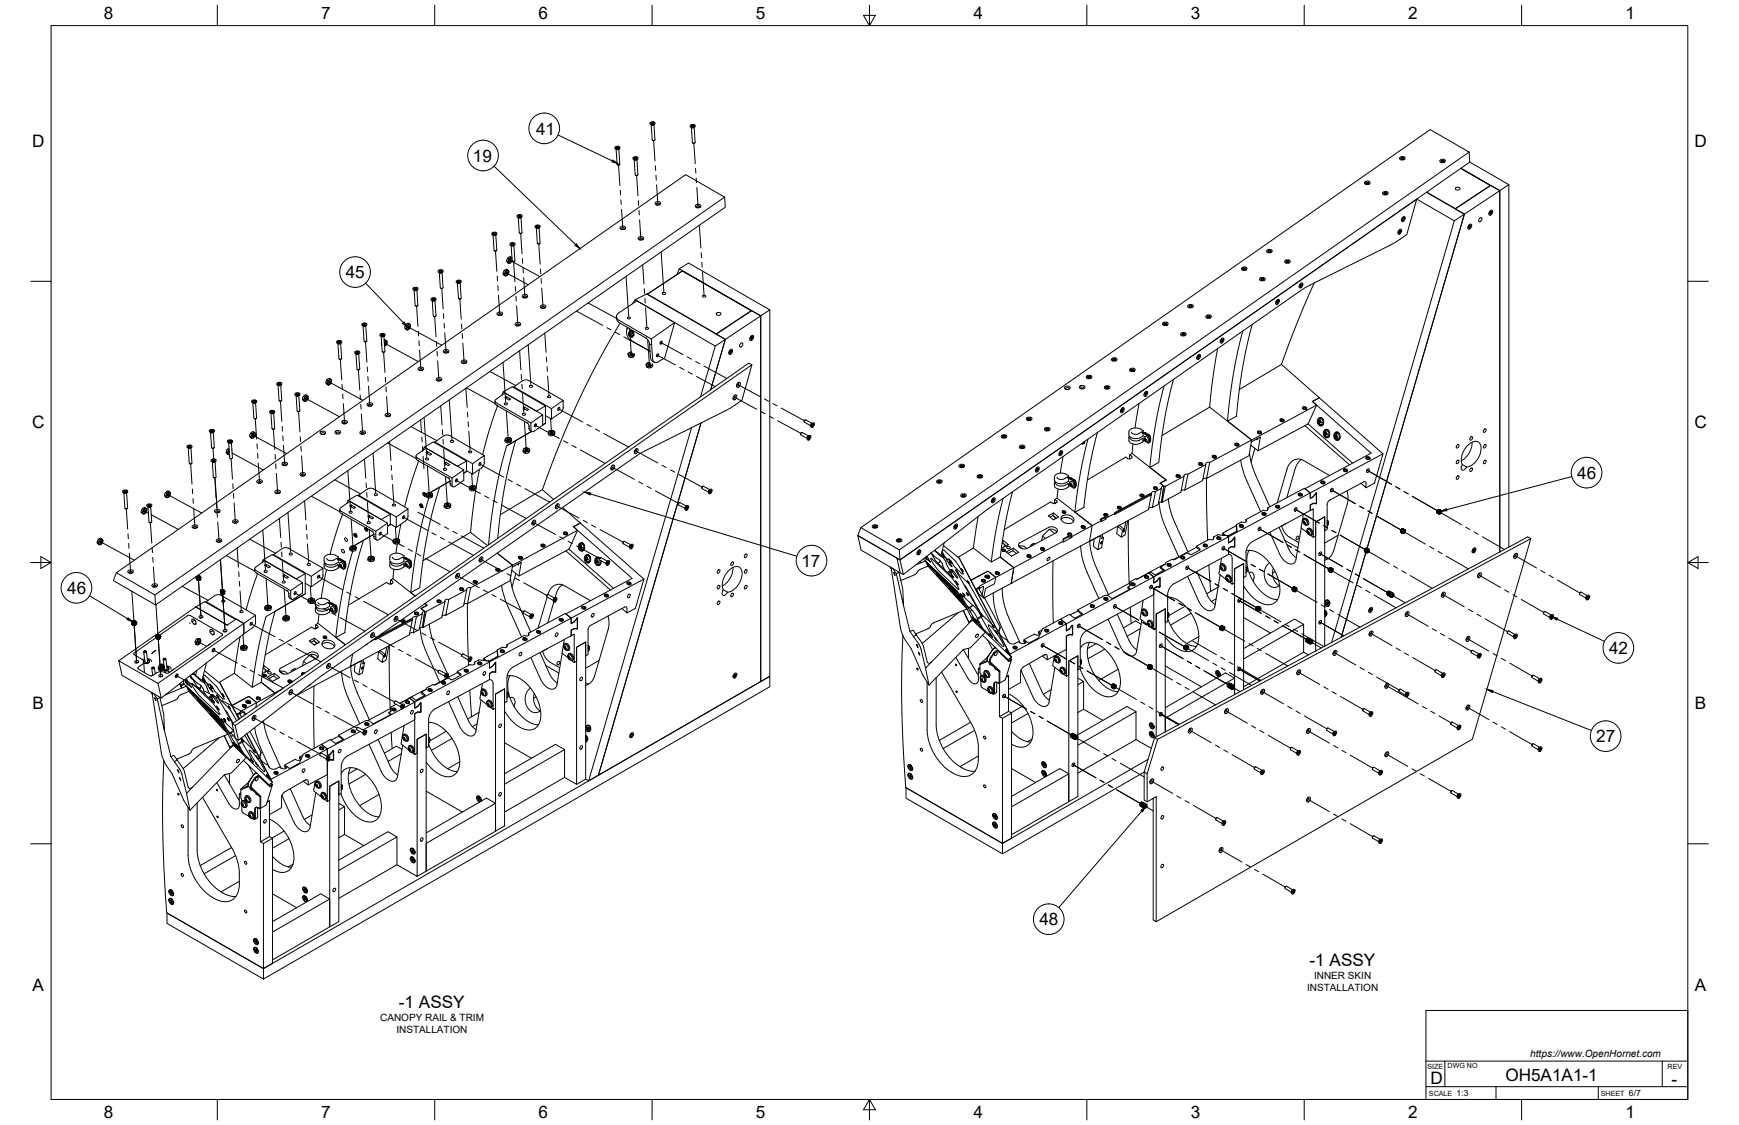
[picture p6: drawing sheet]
<svg xmlns="http://www.w3.org/2000/svg" width="864mm" height="559mm" viewBox="0 0 864 559" stroke-linecap="round" stroke-linejoin="round" font-family="sans-serif">
<defs><g id="words">
<g font-size="8.5">
<text x="52" y="9">8</text>
<text x="160" y="9">7</text>
<text x="267" y="9">6</text>
<text x="375" y="9">5</text>
<text x="483" y="9">4</text>
<text x="591" y="9">3</text>
<text x="699" y="9">2</text>
<text x="807" y="9">1</text>
<text x="266" y="67">41</text>
<text x="16" y="73">D</text>
<text x="841" y="73">D</text>
<text x="235" y="80">19</text>
<text x="172" y="138">45</text>
<text x="16" y="213">C</text>
<text x="841" y="213">C</text>
<text x="783" y="238">46</text>
<text x="398" y="282">17</text>
<text x="33" y="295">46</text>
<text x="799" y="325">42</text>
<text x="16" y="352">B</text>
<text x="842" y="352">B</text>
<text x="793" y="369">27</text>
<text x="516" y="460">48</text>
<text x="650" y="480">-1 ASSY</text>
<text x="16" y="492">A</text>
<text x="842" y="492">A</text>
<text x="198" y="501">-1 ASSY</text>
<text x="710" y="538">D</text>
<text x="748" y="537">OH5A1A1-1</text>
<text x="830" y="539">-</text>
<text x="52" y="555">8</text>
<text x="160" y="555">7</text>
<text x="267" y="555">6</text>
<text x="375" y="555">5</text>
<text x="483" y="556">4</text>
<text x="591" y="555">3</text>
<text x="699" y="556">2</text>
<text x="807" y="556">1</text>
</g>
<g font-size="5">
<text x="653" y="486">INNER SKIN</text>
<text x="649" y="492">INSTALLATION</text>
<text x="189" y="507">CANOPY RAIL &amp; TRIM</text>
<text x="197" y="513">INSTALLATION</text>
<text x="760" y="525">https://www.OpenHornet.com</text>
</g>
<g font-size="4.3">
<text x="723" y="544">1:3</text>
<text x="809" y="544">6/7</text>
</g>
<g font-size="3.5">
<text x="709" y="531">SIZE</text>
<text x="719" y="530">DWG NO</text>
<text x="828" y="531">REV</text>
<text x="710" y="544">SCALE</text>
<text x="795" y="544">SHEET</text>
</g>
</g></defs>
<!-- layer: Visible -->
<g fill="none" stroke="#000" stroke-width=".5">
<path d="M305 73a1.2 1.2 0 0 1 2-1 1.2 1.2 0 0 1 1 2 1.3 1.3 0 0 1-2 0 1.3 1.3 0 0 1-1-1zM306 74h.1M306 73v1M306 73h1M306 73h.1M307 73v1M307 73h.1M307 73v1l-1-1M307 74h-1M307 74h.1M307 74h-1h1M307 74l1 8h-1h-1v-8"/>
<path d="M314 78a1.2 1.2 0 0 1 2 0 1.2 1.2 0 0 1 1 1 1.3 1.3 0 0 1-2 0 1.3 1.3 0 0 1-1-1zM315 78h1M315 78h.1M315 79h.1M315 78v1M316 78v1M316 79h.1M316 78v1l-1-1M316 78h.1M316 79h-1M316 79l1 8h-1h-1v-8h1M323 61a1.2 1.2 0 0 1 1-1 1.2 1.2 0 0 1 1 2 1.3 1.3 0 0 1-1 0 1.3 1.3 0 0 1-1-1z"/>
<path d="M323 62h1M324 61h.1M324 61v1M324 61h-1M324 62h1h-1M324 70h.1M325 61h.1M325 61h-1M325 62h.1M325 62h-1M325 61v1M325 62v7v1l-1-1-1-7"/>
<path d="M325 70h-1M325 70h.1M343 62a1.2 1.2 0 0 1 1 0 1.2 1.2 0 0 1 1 1 1.3 1.3 0 0 1-1 0 1.3 1.3 0 0 1-1-1zM343 63h1M344 62v1M344 62h.1M344 62h-1M344 63h.1M344 71h.1M344 62h1M344 62v1v-1M345 63h-1"/>
<path d="M345 63v8h-1l-1-8M345 71h-1M695 78a1.2 1.2 0 0 1 2 0 1.2 1.2 0 0 1 0 1 1.3 1.3 0 0 1-1 1 1.3 1.3 0 0 1-1-2zM696 78v1M696 79h.1M696 78v1l1-1M696 78h1M696 78h.1M697 78v1M697 78h.1M697 79h.1M697 79h-1"/>
<path d="M715 80a1.2 1.2 0 0 1 2-1 1.2 1.2 0 0 1 0 2 1.3 1.3 0 0 1-1 0 1.3 1.3 0 0 1-1-1zM716 80h.1M716 80h1M717 80h.1M717 80h-1M730 76v5l-283 197-21-12 2-4M307 82h.1M308 82h-1M316 87h.1M317 87h-1M360 98v5l-283 197-21-12 2-4M678 90a1.2 1.2 0 0 1 1 0 1.2 1.2 0 0 1 1 1 1.3 1.3 0 0 1-1 1 1.3 1.3 0 0 1-1-2z"/>
<path d="M678 91h1M679 90v1M679 91h.1M679 91h-1M679 90l1 1M679 90h.1M687 96a1.2 1.2 0 0 1 1-1 1.2 1.2 0 0 1 1 2 1.3 1.3 0 0 1-1 0 1.3 1.3 0 0 1-1-1zM687 96h1M688 96v1M688 96h.1M688 96h-1M688 96h1"/>
<path d="M689 96h-1M704 99l18 11-61 209M708 96l19 10-48 166M717 80l-1 1M723 93a.9 .9 0 0 1 1 0 .9 .9 0 0 1 0 1h-1zM726 84l19 11v179v-179l-18 11M730 81l19 11-4 3-20-11 15 8-17 12-14-9M740 92h.1M740 92l-17 12M749 92v180M244 116a1.2 1.2 0 0 1 2-1 1.2 1.2 0 0 1 0 2 1.3 1.3 0 0 1-1 0 1.3 1.3 0 0 1-1-1zM245 116v1"/>
<path d="M245 117h.1M245 117h1h-1M245 116h1M245 116h.1M246 116h.1M246 116h-1M246 117h.1M246 117h-1M246 116v1M246 117l1 7-1 1-1-1v-7M257 107a1.2 1.2 0 0 1 1-1 1.2 1.2 0 0 1 1 2 1.3 1.3 0 0 1-1 0 1.3 1.3 0 0 1-1-1zM257 108h1"/>
<path d="M258 107h.1M258 107l-1 1M258 107h-1M258 107v1M258 107v1v-1M258 107h1M258 108h.1M259 108h-1M259 108v7v1h-1l-1-8M259 116h-1M259 116h.1M266 112a1.2 1.2 0 0 1 1 0 1.2 1.2 0 0 1 1 1 1.3 1.3 0 0 1-1 0 1.3 1.3 0 0 1-1-1z"/>
<path d="M266 112v1M266 113h1M267 112h-1M267 112h.1M267 113h.1M267 112v1M267 112h1M267 112v1v-1M267 113h1v8h-1l-1-8M308 113a1.2 1.2 0 0 1 2-1 1.2 1.2 0 0 1 0 2 1.3 1.3 0 0 1-1 0 1.3 1.3 0 0 1-1-1zM310 114a.7 .7 0 0 0-1-1 .7 .7 0 0 0 0 1M317 118a1.2 1.2 0 0 1 2-1 1.2 1.2 0 0 1 0 2 1.3 1.3 0 0 1-1 0 1.3 1.3 0 0 1-1-1z"/>
<path d="M319 119a.7 .7 0 0 0-1-1 .7 .7 0 0 0 0 1M325 101a1.2 1.2 0 0 1 2-1 1.2 1.2 0 0 1 1 2 1.3 1.3 0 0 1-2 0 1.3 1.3 0 0 1-1-1zM327 102a.7 .7 0 0 0 0-1 .7 .7 0 0 0-1 1M345 102a1.2 1.2 0 0 1 2-1 1.2 1.2 0 0 1 1 2 1.3 1.3 0 0 1-2 0 1.3 1.3 0 0 1-1-1zM347 103a.7 .7 0 0 0 0-1 .7 .7 0 0 0-1 1M694 115l1 1M694 115h1M695 115h.1M695 114a1.2 1.2 0 0 1 1 1 1.2 1.2 0 0 1-2 1v-1zM695 115v1M695 114l-1 1M695 114v1"/>
<path d="M695 114l1 1M695 116h.1M696 115h-1M696 115h.1M696 115l-1 1M696 109h1M696 109h.1M697 108a1.2 1.2 0 0 1 1 1 1.2 1.2 0 0 1-2 1v-1zM697 109h.1M697 108l-1 1M697 108h.1M697 108v1"/>
<path d="M723 104h.1M723 104l4 2M727 106l-48 166M727 106l-5 4M729 113h1M729 113h.1M730 112v-1a1.3 1.3 0 0 1 1 2 1.3 1.3 0 0 1-2 0zM730 112v1M730 113h.1M730 112l-1 1M730 112h.1M735 108a.9 .9 0 0 1 1 1 1.1 1.1 0 0 1-2 1z"/>
<path d="M740 106h.1M740 105l1-1a1.3 1.3 0 0 1 0 2 1.3 1.3 0 0 1-2 1zM740 105v1M740 105h.1M740 105h1M740 105l1 1M741 105h-1M741 105h.1M741 105l-1 1M218 134a1.2 1.2 0 0 1 1 0 1.2 1.2 0 0 1 1 1 1.3 1.3 0 0 1-2 1 1.3 1.3 0 0 1 0-2zM218 135h.1M218 134h1"/>
<path d="M218 134h.1M218 134v1M218 136l1-1zM219 134v1M219 135h.1M219 134h.1M219 134v1l-1-1M219 135h-1M220 135v8h-1l-1-8M227 140a1.2 1.2 0 0 1 1-1 1.2 1.2 0 0 1 1 1 1.3 1.3 0 0 1-2 1 1.3 1.3 0 0 1 0-1zM227 140h1M227 140h.1"/>
<path d="M227 139v1M228 140h.1M228 140h-1M228 139v1M246 125h.1M250 136h.1M250 134l1 1M251 137h1M251 136v1M252 130h.1M252 135v1h-1M252 134l-1 2"/>
<path d="M252 134l1 1M252 134h.1M252 134h-1l-1 1v1l1 1M252 128h1M253 136l-1 1M253 135v1M253 130v1M253 121a1.2 1.2 0 0 1 2-1 1.2 1.2 0 0 1 0 2 1.3 1.3 0 0 1-1 0 1.3 1.3 0 0 1-1-1zM253 129l1 1h-1M253 128l-1 2h1M253 128v1v1M254 121v1"/>
<path d="M254 122v7l1 1 1-1M254 128h-1M254 128h-1l-1 1v1l1 1M254 122h.1M254 121h1M254 121h.1M254 129l-1 2M254 129h.1M254 121l1 1M255 121h.1M255 122h-1M255 121v1"/>
<path d="M255 121v1l-1-1M255 122h.1M255 122l1 7M255 130h.1M268 121h-1M336 136l1-2 41 23v182l4-3v-182M337 134l5-3 40 23-4 3-5-3M617 133a1.2 1.2 0 0 1 1-1 1.2 1.2 0 0 1 1 2 1.3 1.3 0 0 1-2 0 1.3 1.3 0 0 1 0-1zM617 134h.1M617 133h1M617 133h.1M617 133v1"/>
<path d="M617 134h1M618 133v1M618 133v1l-1-1M618 134h-1M618 134h.1M618 133h.1M618 133h1M619 133l-1 1M626 138a1.2 1.2 0 0 1 1 0 1.2 1.2 0 0 1 1 1 1.3 1.3 0 0 1-2 1 1.3 1.3 0 0 1 0-2zM626 139h.1M626 138h1M626 138h.1"/>
<path d="M626 138v1M627 139h-1M627 138v1M627 138v1l-1-1M627 138h1M627 139h.1M627 138h.1M628 138l-1 1M629 124a1.2 1.2 0 0 1 2 0 1.2 1.2 0 0 1 0 1 1.3 1.3 0 0 1-1 1 1.3 1.3 0 0 1-1-2zM630 125h.1M630 124v1M630 124h1"/>
<path d="M631 124v1M631 125h.1M631 124l-1 1v-1M631 125h-1M631 124h.1M638 130a1.2 1.2 0 0 1 2-1 1.2 1.2 0 0 1 0 1 1.3 1.3 0 0 1-1 1 1.3 1.3 0 0 1-1-1zM639 130h.1M639 130h1M640 130h.1M640 130h-1M205 143a1.2 1.2 0 0 1 2 0 1.2 1.2 0 0 1 0 1 1.3 1.3 0 0 1-1 0 1.3 1.3 0 0 1-1-1zM206 143v1"/>
<path d="M206 144h.1M206 143h1M206 143h.1M207 143v1M207 143l-1 1v-1M207 144h.1M207 144h-1M207 143h.1M207 144h-1h1l1 8h-1h-1v-8M207 152h-1M207 152h.1M214 148a1.2 1.2 0 0 1 2 0 1.2 1.2 0 0 1 0 1 1.3 1.3 0 0 1-1 1 1.3 1.3 0 0 1-1-2z"/>
<path d="M215 148v1M215 149h.1M215 148h1M215 148h.1M215 149h1l-1 1M216 148v1M216 148l-1 1v-1M216 148h.1M216 149h.1M216 149h-1M216 149l1 8h-1h-1v-8M216 157h-1"/>
<path d="M216 157h.1M220 143h-1M228 141h-1h1M229 141v7l-1 1v-1l-1-7M229 148l-1 1M247 155a1.2 1.2 0 0 1 2 0 1.2 1.2 0 0 1 0 1 1.3 1.3 0 0 1-1 1 1.3 1.3 0 0 1-1-2zM249 157a.7 .7 0 0 0-1-1 .7 .7 0 0 0 0 1M259 147a1.2 1.2 0 0 1 2-1 1.2 1.2 0 0 1 1 2 1.3 1.3 0 0 1-2 0 1.3 1.3 0 0 1-1-1zM261 148a.7 .7 0 0 0 0-1 .7 .7 0 0 0-1 1M268 152a1.2 1.2 0 0 1 2-1 1.2 1.2 0 0 1 1 2 1.3 1.3 0 0 1-2 0 1.3 1.3 0 0 1-1-1zM270 153a.7 .7 0 0 0 0-1 .7 .7 0 0 0-1 1M306 157l1 3 14 8 2 3"/>
<path d="M314 151l1-2 40 23-7 25M315 149l6-3 39 23-7 25 7-25 18-12v182l-81 46 51-175-51 175-5 3M321 146l18-11 34 19M322 146l17-11 34 19-17 12zM356 156a.9 .9 0 0 1 1-1 1 1 0 0 1 0 2l-1-1zM373 154h.1M373 154l-17 12M590 152a1.2 1.2 0 0 1 2-1 1.2 1.2 0 0 1 0 2 1.3 1.3 0 0 1-1 0 1.3 1.3 0 0 1-1-1zM590 152v1M590 152l1 1M591 153h.1M591 152v1"/>
<path d="M591 152h.1M591 152h-1M592 152v1M592 152h-1M592 152h.1M592 153h.1M592 153h-1M599 157a1.2 1.2 0 0 1 2-1 1.2 1.2 0 0 1 0 2 1.3 1.3 0 0 1-1 0 1.3 1.3 0 0 1-1-1zM600 158h.1M600 157v1M600 157h.1M601 157v1"/>
<path d="M601 157h.1M601 157l-1 1v-1M601 158h-1M601 158h.1M601 157h-1M634 150v1M634 150h.1M634 149a1.2 1.2 0 0 1 1 1 1.2 1.2 0 0 1-1 1l-1-1zM634 150h1M634 149v1M634 149l1 1M634 149h.1"/>
<path d="M635 150l-1 1M635 150h.1M635 150h-1M635 149v1M645 142h1M645 142h.1M646 142h.1M646 141a1.2 1.2 0 0 1 1 1 1.2 1.2 0 0 1-2 1v-1zM646 141l-1 1M646 141h.1M646 141h1M646 141v1"/>
<path d="M647 141l-1 1M647 141h.1M653 141l-8 17-9 23M167 170a1.2 1.2 0 0 1 2-1 1.2 1.2 0 0 1 0 1 1.3 1.3 0 0 1-1 1 1.3 1.3 0 0 1-1-1zM168 170h.1M168 171v7M168 170h1M168 169v1M168 171h1zM169 178h.1M169 170h.1M169 170h-1"/>
<path d="M169 169v1M169 171l1 7h-1h-1M176 175a1.2 1.2 0 0 1 2-1 1.2 1.2 0 0 1 0 2 1.3 1.3 0 0 1-1 0 1.3 1.3 0 0 1-1-1zM177 176v7M177 176h.1M177 176h1h-1M177 175h1M177 175h.1M177 175v1M178 175h.1M178 175h-1M178 176h.1"/>
<path d="M178 176h-1M178 175v1M178 176l1 7-1 1-1-1M180 161a1.2 1.2 0 0 1 1-1 1.2 1.2 0 0 1 1 2 1.3 1.3 0 0 1-1 0 1.3 1.3 0 0 1-1-1zM180 161v1M180 162l1 7 1 1v-1M180 162h.1M180 161h1M180 161h.1M180 162h2v7M181 161v1M181 161h.1"/>
<path d="M181 170h.1M181 161h1M181 161h-1M181 162h.1M181 162h-1M182 170h-1M182 170h.1M189 166a1.2 1.2 0 0 1 1-1 1.2 1.2 0 0 1 1 2 1.3 1.3 0 0 1-1 0 1.3 1.3 0 0 1-1-1zM189 166v1M189 167l1 8h1v-1v-7h-2M189 167h.1M189 171h1"/>
<path d="M189 166h1M189 166h.1M190 170v1M190 166v1M190 166h.1M190 166v1l-1-1M190 167h.1M190 166h1M190 167h-1M191 169h1M191 175h-1M191 170h1l-1 1"/>
<path d="M191 175h.1M191 169v1M191 170v1M192 169h-1M192 169h.1M192 169v2M192 171l-1 1M201 163h1M202 161v1M202 162v2M203 161l-1 1M203 162v1h-1"/>
<path d="M203 164h-1M203 161h.1M203 161h1M203 161h-1l-1 1v1l1 1M204 161v1M204 161h-1M204 162l-1 2M220 174a1.2 1.2 0 0 1 2-1 1.2 1.2 0 0 1 0 2 1.3 1.3 0 0 1-1 0 1.3 1.3 0 0 1-1-1zM222 175a.7 .7 0 0 0-1-1 .7 .7 0 0 0 0 1M229 179a1.2 1.2 0 0 1 2 0 1.2 1.2 0 0 1 0 1 1.3 1.3 0 0 1-1 1 1.3 1.3 0 0 1-1-2zM256 161a1.2 1.2 0 0 1 1-1 1.2 1.2 0 0 1 1 2 1.3 1.3 0 0 1-1 0 1.3 1.3 0 0 1-1-1zM258 162a.7 .7 0 0 0-1-1 .7 .7 0 0 0 0 1"/>
<path d="M308 161l-10 16-10 22-9 19-10 25M311 163h.1M311 163v3l2 3M312 163h-1M312 176v1M312 176l1 1 1 1 1-1M312 166l1 1M312 177h1M312 177h.1M312 175v1M312 175a.8 .8 0 0 0 0 1 .8 .8 0 0 0 1 1M313 165l1 1-1 1"/>
<path d="M313 167l1 1M313 177h1M313 169h.1M313 169l10 5M313 164l2 1v2l-1 1M314 175h-2M314 165h-1l-1 1M314 165v1M314 165a1.1 1.1 0 0 0-1 0 1.1 1.1 0 0 0-1 1M314 176h-1M314 168h.1M314 177v1"/>
<path d="M314 167v1M314 167h-1M314 166l1 1h-1M314 166v1M315 176l-2 1M315 176l-1 1M315 165h-1M315 167h.1M315 176h.1M315 176v1M321 168h.1M323 171v6"/>
<path d="M323 171h.1M323 177l1 2 1 1M323 177h.1M326 176h1l-1 1zM328 170h1l-1 1zM335 160l-19-11-9 6a2 2 0 0 0-1 2 2 2 0 0 0 1 2l16 9 1 11 2 1 4-2 5-18-12 8M356 166h.1M356 166l4 3-5 3M362 175h1M362 175h.1M363 174a1.3 1.3 0 0 1 1 1 1.3 1.3 0 0 1-2 1zM363 175h.1"/>
<path d="M363 174l-1 1M363 174h.1M363 174v1M368 171v-1a1.1 1.1 0 0 1 1 2 1 1 0 0 1-2 0zM373 168h.1M373 167h1a1.3 1.3 0 0 1 0 1 1.3 1.3 0 0 1-2 1zM373 167v1M373 167h.1M373 167l1 1M373 168h1M374 168h-1M374 168h.1"/>
<path d="M552 178a1.2 1.2 0 0 1 2 0 1.2 1.2 0 0 1 0 1 1.3 1.3 0 0 1-1 0 1.3 1.3 0 0 1-1-1zM553 178v1M553 179h.1M553 178h1M553 178h.1M554 178v1M554 179h.1M554 178l-1 1v-1M554 178h.1M554 179h-1M577 160a1.2 1.2 0 0 1 2 0 1.2 1.2 0 0 1 1 1 1.3 1.3 0 0 1-2 1 1.3 1.3 0 0 1-1-2zM578 161h.1"/>
<path d="M578 160l1 1M578 160v1M579 161h.1M579 161h-1M579 160v1M586 166a1.2 1.2 0 0 1 2-1 1.2 1.2 0 0 1 1 2 1.3 1.3 0 0 1-2 0 1.3 1.3 0 0 1-1-1zM587 166v1M587 167h.1M587 166h1M587 166h.1M588 166h.1M588 166h-1"/>
<path d="M588 167h-1M588 167h.1M588 166v1M595 178h.1M595 177v1M595 176a1.2 1.2 0 0 1 1 2 1.2 1.2 0 0 1-1 1l-1-2zM595 177h.1M595 177h1M596 177h.1M596 177h-1M596 177l-1 1M605 173l-4 29"/>
<path d="M606 169l1 1M606 169v1M606 169h1M607 168a1.2 1.2 0 0 1 1 2 1.2 1.2 0 0 1-2 0v-1zM607 169v1M607 169h.1M607 169h-1M607 170h.1M617 164l-4 21-3 24M622 161l-5 20-3 26-4 2 12 10 32-18-2-2M125 199a1.2 1.2 0 0 1 1-1 1.2 1.2 0 0 1 1 2 1.3 1.3 0 0 1-1 0 1.3 1.3 0 0 1-1-1zM126 200h.1"/>
<path d="M126 199h.1M126 199v1M127 199v1M127 199h.1M127 199l-1 1v-1M127 200h.1M127 200h-1M127 199h-1M137 190a1.2 1.2 0 0 1 2 0 1.2 1.2 0 0 1 1 1 1.3 1.3 0 0 1-2 1 1.3 1.3 0 0 1-1-2zM138 190v1M138 191l1 8M138 191h.1"/>
<path d="M138 191h1h-1M138 190h1M138 190h.1M139 190v1M139 190v1l-1-1M139 190h.1M139 191h.1M139 191h-1M139 191l1 8h-1M140 199h-1M140 199h.1M146 196a1.2 1.2 0 0 1 2-1 1.2 1.2 0 0 1 1 1 1.3 1.3 0 0 1-2 1 1.3 1.3 0 0 1-1-1z"/>
<path d="M147 196h.1M147 195l1 1M147 195v1M147 197h1M148 196h.1M148 195v1M148 195v1h-1M148 196h-1M148 195h.1M148 197l1 7h-1l-1-7M150 198l1 1M151 197h.1"/>
<path d="M152 197l-1 2M152 197l-1 1v1M152 197v1M152 196v1M152 196l1 1M152 196h-1l-1 2 1 1M153 197v1M153 197h-1M153 198l-1 1h-1M162 190v1M162 189h1M163 190v1"/>
<path d="M164 189v1h-1M164 191h-1M164 188l-1 2M164 188v1M164 188h-1l-1 1v1l1 1M164 189l1 1M164 189l-1 1M165 190l-1 1M178 184h.1M208 183a1.2 1.2 0 0 1 1-1 1.2 1.2 0 0 1 1 2 1.3 1.3 0 0 1-1 0 1.3 1.3 0 0 1-1-1zM209 184h1a.7 .7 0 0 0-1-1 .7 .7 0 0 0-1 1h1M217 188a1.2 1.2 0 0 1 1-1 1.2 1.2 0 0 1 1 2 1.3 1.3 0 0 1-1 0 1.3 1.3 0 0 1-1-1z"/>
<path d="M218 189h1a.7 .7 0 0 0-1-1 .7 .7 0 0 0-1 1h1M231 180a.7 .7 0 0 0-1 0v1M246 199l1 2M250 195l-1 1M252 197l-1 1 2 1 1-1-2-1v1M255 192l19 11v5M262 189l18 10M263 189h-3l-5 4M321 181h.1M321 181l1 2h1l1-1M321 181v1M321 181l1 1"/>
<path d="M321 182h1M321 182h.1M321 180v1M321 180h2zM322 182h1M323 181h.1M323 181h-1M323 182v1M324 182h-2M324 182h-1M324 181v1zM324 181v1"/>
<path d="M365 197a.7 .7 0 0 1-1 1M365 196a1.2 1.2 0 0 1 1 2 1.2 1.2 0 0 1-2 1v-1zM366 190a.7 .7 0 0 1 1 1 .6 .6 0 0 1-1 0M366 190h1a1.2 1.2 0 0 1 1 2 1.2 1.2 0 0 1-2 0v-1zM373 181l-1-1-257 180M529 192a1.2 1.2 0 0 1 1 0 1.2 1.2 0 0 1 1 1 1.3 1.3 0 0 1-1 1 1.3 1.3 0 0 1-1-2zM530 193h1a.7 .7 0 0 0-1 0 .7 .7 0 0 0-1 0h1M536 192a1.2 1.2 0 0 1 2-1 1.2 1.2 0 0 1 0 2 1.3 1.3 0 0 1-1 0 1.3 1.3 0 0 1-1-1zM538 193a.7 .7 0 0 0-1-1 .7 .7 0 0 0 0 1M540 187a1.2 1.2 0 0 1 1-1 1.2 1.2 0 0 1 1 2 1.3 1.3 0 0 1-2 0 1.3 1.3 0 0 1 0-1zM540 187v1M540 188h.1"/>
<path d="M540 187h1M540 187h.1M540 187l1 1M541 187h.1M541 187v1M541 187v1l-1-1M541 188h.1M541 188h-1M549 192a1.2 1.2 0 0 1 1-1 1.2 1.2 0 0 1 1 2 1.3 1.3 0 0 1-2 0 1.3 1.3 0 0 1 0-1zM549 193h.1M549 192h1M549 192h.1"/>
<path d="M549 192v1M550 192v1M550 192v1l-1-1M550 193h.1M550 193h-1M550 192h.1M561 183a1.2 1.2 0 0 1 2 0 1.2 1.2 0 0 1 0 1 1.3 1.3 0 0 1-1 1 1.3 1.3 0 0 1-1-2zM562 184h.1M562 183h1M562 183h.1M562 183v1M563 183v1"/>
<path d="M563 184h.1M563 183l-1 1v-1M563 184h-1M563 183h.1M568 196h1M569 195v-1a1.2 1.2 0 0 1 1 2 1.2 1.2 0 0 1-2 1v-1zM569 195v1M569 195l-1 1M569 195h.1M569 196h.1M569 195h1M578 192l-4 18-3 22"/>
<path d="M583 188l-5 21-3 21-4 2 8 6M615 193l21-12 19 17-3 1M652 199l3-1 32 27-4 15-5 2M652 199l29 26-33 18 3 2 36-20M104 214a1.2 1.2 0 0 1 1-1 1.2 1.2 0 0 1 1 2 1.3 1.3 0 0 1-1 0 1.3 1.3 0 0 1-1-1zM105 215h.1M105 214h.1M105 214v1M105 215h1zM106 214h.1M106 214h-1M106 215h.1"/>
<path d="M106 215h-1M106 214v1M106 215v7v1l-1-1v-7M113 219a1.2 1.2 0 0 1 1-1 1.2 1.2 0 0 1 1 2 1.3 1.3 0 0 1-1 0 1.3 1.3 0 0 1-1-1zM114 220h.1M114 219v1M114 219h.1M115 219h-1M115 219h.1M115 220h.1M115 220h-1M115 219v1"/>
<path d="M115 219v1v-1M115 220h-1h1M115 220v7v1l-1-1v-7M124 217h1M124 215h1M125 216v1M126 215l-1 1M126 200h1zM126 216l-1 1M126 217h-1M126 215h.1M126 215h1"/>
<path d="M126 215h-1l-1 1v1l1 1M126 208h.1M127 215v1M127 215h-1M127 216l-1 1M127 200v8h-1v-8M127 208h-1M134 204a1.2 1.2 0 0 1 1 0 1.2 1.2 0 0 1 1 1 1.3 1.3 0 0 1-1 0 1.3 1.3 0 0 1-1-1zM135 205h.1M135 204v1M135 204h.1M135 213h.1"/>
<path d="M136 205h.1M136 204l-1 1v-1M136 205h-1M136 204h-1M136 204h.1M136 204v1M136 205h-1h1M136 205v8h-1v-8M136 213h-1M149 204h-1M149 204h.1M159 215a1.2 1.2 0 0 1 2-1 1.2 1.2 0 0 1 0 2 1.3 1.3 0 0 1-1 0 1.3 1.3 0 0 1-1-1z"/>
<path d="M161 216a.7 .7 0 0 0-1-1 .7 .7 0 0 0 0 1M166 214a1.2 1.2 0 0 1 2 0 1.2 1.2 0 0 1 1 1 1.3 1.3 0 0 1-2 1 1.3 1.3 0 0 1-1-2zM168 216v-1a.7 .7 0 0 0-1 0v1M170 209a1.2 1.2 0 0 1 1 0 1.2 1.2 0 0 1 1 1 1.3 1.3 0 0 1-1 1 1.3 1.3 0 0 1-1-2zM172 210a.7 .7 0 0 0-1 0v1M179 215a1.2 1.2 0 0 1 1-1 1.2 1.2 0 0 1 1 1 1.3 1.3 0 0 1-1 1 1.3 1.3 0 0 1-1-1zM181 216v-1a.7 .7 0 0 0-1 0 .7 .7 0 0 0 0 1M182 201a1.2 1.2 0 0 1 2-1 1.2 1.2 0 0 1 1 2 1.3 1.3 0 0 1-2 0 1.3 1.3 0 0 1-1-1zM184 202a.7 .7 0 0 0 0-1 .7 .7 0 0 0-1 1M191 206a1.2 1.2 0 0 1 2-1 1.2 1.2 0 0 1 1 2 1.3 1.3 0 0 1-2 0 1.3 1.3 0 0 1-1-1zM193 207a.7 .7 0 0 0 0-1 .7 .7 0 0 0-1 1M216 220l4-3 3-1 17 10"/>
<path d="M216 220l19 10v6M246 200l18 10v3a.9 .9 0 0 0 0 1 .9 .9 0 0 0 1 0l4-3v-5l-5 4M246 200v-1l5-4 18 11M247 201h.1M247 201l15 9M247 202l-5 14-2 10M251 219h1M251 218v1M251 218v1h2M252 219v1M252 217l-1 1M252 217l1 1"/>
<path d="M253 219h-1M253 219l-1-1v1M253 218h1M254 219h-1M254 219v1M254 218v1M254 218l-1 1M254 218v2h-1h-1l-1-1M260 202v1l2 1 1-1-3-1v1M262 210h.1M262 210l1 1v2M263 213h.1"/>
<path d="M263 212h.1M263 213l1 1M264 214l-12 7M266 211v1zM271 202l-5 2-16-9 4-3 17 10v8l-2 1M272 215h1M272 215h.1M272 215l2-1h2l-1 1M272 215l2-1 1 1M273 215v1M273 215l1 1M273 216h.1"/>
<path d="M274 215h.1M274 216h-1M275 215l-1 1M275 215v1M275 215h.1M276 214l-1 2h-1h-1l-1-1M277 203h1l-1 1zM280 203v-4l-6 4M280 202l-1 3-5 3-3-2M343 212l-51 176M398 215v1M399 209h.1"/>
<path d="M400 209h-1M401 218h.1M401 218h1M401 217l1-1a1 1 0 0 1 0 2 1 1 0 0 1-1 0zM401 217v1M402 217l-4-2v1l3 2v-1M402 217l-1 1h1M402 216l-1 1M402 218h.1M402 217h.1M402 218v-1v1M402 217v1"/>
<path d="M403 211l1 1M403 211v1M403 210h1a1 1 0 0 1 0 2 1 1 0 0 1-1 0zM403 210l-3-1h-1l4 2v-1M403 210v2M403 211h.1M403 211h1M404 212h-1M404 211h.1M404 212h.1M404 211h-1h1M404 211v1"/>
<path d="M497 216a1.2 1.2 0 0 1 2 0 1.2 1.2 0 0 1 1 1 1.3 1.3 0 0 1-2 1 1.3 1.3 0 0 1-1-2zM498 217h.1M498 216l1 1M498 216v1M499 217h.1M499 216v1h-1M499 217h-1M499 216v1M499 216h.1M510 208a1.2 1.2 0 0 1 1-1 1.2 1.2 0 0 1 1 2 1.3 1.3 0 0 1-1 0 1.3 1.3 0 0 1-1-1zM510 208l1 1M511 209h.1"/>
<path d="M511 208h.1M511 208v1M511 208h-1M512 208h.1M512 208h-1M512 209h.1M512 209h-1M512 208v1M519 213a1.2 1.2 0 0 1 1-1 1.2 1.2 0 0 1 1 2 1.3 1.3 0 0 1-1 0 1.3 1.3 0 0 1-1-1zM519 213l1 1M520 214h.1M520 213h.1"/>
<path d="M520 213h-1M520 213v1M521 213l-1 1v-1M521 213h-1M521 213h.1M521 214h.1M521 214h-1M521 213v1M538 220v1M539 219l-1 1M540 218l-4 17-2 19M545 215l-4 17-3 20-4 2"/>
<path d="M557 204h.1M557 203a1.2 1.2 0 0 1 1 1 1.2 1.2 0 0 1-1 1l-1-1zM557 203v1M557 203l1 1M557 203h.1M557 203h1M558 203h.1M558 203l-1 1M561 217v2l1 1 3 1 3-2M561 217l1 1 1 1 5-1M562 215l2 1 3-1M566 200l-2 13"/>
<path d="M567 215h.1M567 215h1M567 215l4 1M567 214v1M567 214l4 2M568 215l2 1M568 218h.1M568 215h.1M568 219l2 1M568 215l2 2M568 215v2M568 218v1"/>
<path d="M568 215v-1l-4-1h-2l-1 1v2l1 2h3l3-1M568 219h.1M568 217h.1M568 218l1-1 1 1v1h-1M568 218l1 1M568 218h1M569 218h-1M569 218h.1M569 218v1M569 219h.1M570 217l1 2-1 1M570 216v1"/>
<path d="M570 216l1 2-1 2M571 220h.1M571 216v2v2M571 216h.1M577 216l24-14 21 17M622 219h-1l5-2-1 7M624 218h1M624 218h.1M624 214a1 1 0 0 1 2 0 1 1 0 0 1 0 1h-1zM625 218h-1M625 215h1M636 208a1 1 0 0 1 1 0 1 1 0 0 1 0 1h-1z"/>
<path d="M636 209h1M647 202a1 1 0 0 1 1 0 1 1 0 0 1 1 1h-2zM647 203h1M648 211l22 20M650 211l-25 13-4-3M650 211l22 19M654 201l-4 10M655 208a1.9 1.9 0 0 1 2 1 1.9 1.9 0 0 1-2 2 2.5 2.5 0 0 1 0-3zM655 209h.1M655 210h.1M655 209h1M655 210h1"/>
<path d="M656 210h-1M656 209h-1M656 209h.1M656 211v1M656 210h.1M656 209v1M656 207l-1 1M656 208h.1M657 211h-1M657 208a1.5 1.5 0 0 0-2 0 1.5 1.5 0 0 0 0 3 1.5 1.5 0 0 0 2-1M658 214a1.9 1.9 0 0 1 2 1 1.9 1.9 0 0 1-2 2 2.5 2.5 0 0 1 0-3zM658 215h.1"/>
<path d="M658 215v1M658 216h.1M658 215h1M658 216h1M659 215h-1M659 215h.1M659 217h.1M659 216h.1M659 215v1M659 213l-1 1M659 216h-1M659 213v1"/>
<path d="M660 217h-1M660 214a1.5 1.5 0 0 0-2 0 1.5 1.5 0 0 0 0 3 1.5 1.5 0 0 0 2-1M663 215a1.9 1.9 0 0 1 3 1 2.1 2.1 0 0 1-3 3 2.5 2.5 0 0 1 0-4zM663 217h1M663 217h.1M663 216h.1M663 216v1M663 216h1M664 216h-1M664 216h.1M664 217h-1M664 217h.1"/>
<path d="M664 218v1M664 216v1M664 215h-1M665 215h-1M665 218h-1M665 216a1.5 1.5 0 0 0-2 0 1.5 1.5 0 0 0 0 2 1.5 1.5 0 0 0 2-1M730 217h1a.8 .8 0 0 1 0 1 .8 .8 0 0 1-1 0zM731 220a11 11 0 0 1-5 9M737 213h1a.8 .8 0 0 1 0 1 .8 .8 0 0 1-1 0zM93 222a1.2 1.2 0 0 1 1-1 1.2 1.2 0 0 1 1 1 1.3 1.3 0 0 1-1 1 1.3 1.3 0 0 1-1-1zM93 222h1M94 222h.1"/>
<path d="M94 221l-1 1M94 223h1h-1M94 221v1M94 222h-1M95 221l-1 1M95 222h-1M95 222h.1M95 221h.1M95 221v1M95 223v7h-1l-1-7M95 230h-1M105 229a1.2 1.2 0 0 1 1-1 1.2 1.2 0 0 1 1 1 1.3 1.3 0 0 1-1 1 1.3 1.3 0 0 1-1-1z"/>
<path d="M105 223h.1M105 230l1 7h1M106 229h.1M106 228h.1M106 228v1M106 228l-1 1M106 230l1-1-1 1M106 223h-1M106 237h.1M107 228l-1 1v-1M107 229h.1M107 229h-1"/>
<path d="M107 228h-1M107 228h.1M107 228v1M107 229v8M107 237h-1M107 237h.1M112 225h1M113 223v1M113 224v2M113 226h1M113 224l1-1-1 1zM114 225h.1"/>
<path d="M114 223l-2 2 2 1M114 224v1M114 228h.1M115 223v1M115 228h-1M128 239a1.2 1.2 0 0 1 1-1 1.2 1.2 0 0 1 1 2 1.3 1.3 0 0 1-2 0 1.3 1.3 0 0 1 0-1zM129 240h1a.7 .7 0 0 0-1-1 .7 .7 0 0 0-1 1h1M140 230a1.2 1.2 0 0 1 2-1 1.2 1.2 0 0 1 0 2 1.3 1.3 0 0 1-1 0 1.3 1.3 0 0 1-1-1zM142 231a.7 .7 0 0 0-1-1 .7 .7 0 0 0 0 1M149 235a1.2 1.2 0 0 1 2 0 1.2 1.2 0 0 1 0 1 1.3 1.3 0 0 1-1 1 1.3 1.3 0 0 1-1-2zM151 236a.7 .7 0 0 0-1 0M207 227v2"/>
<path d="M207 229h.1M207 229l16 8M208 229l-7 23M211 222l4-3 17 10-5 3-16-10-1 2M212 224v1l2 1-2-2v1M221 230l2 1-2-1v1M223 237h.1M223 237v2v1M223 239l-9 6M223 239h.1M223 239l-5 3M224 237l6-4v6l-4 3a.9 .9 0 0 1-1 0 .9 .9 0 0 1 0-1"/>
<path d="M226 238h1l-1 1zM230 233l-18-10-5 3v1l17 10v4M232 229v5l-2 1 2-1M238 233l-3 16-1 15M238 230h1l-1 1zM240 230v-4l-5 4M241 230l-1 2-5 4-3-2M260 224h.1M260 223v1M260 224l1 1M260 224h2M261 225h.1"/>
<path d="M261 223h-1M261 223h1M262 224h-1M262 224l-1 1M262 224l-1-1v1M262 223l1 1M263 224h-1M263 224v1M263 224h.1M263 223v2h-1h-2v-1M304 231a.6 .6 0 0 1 0 1 .6 .6 0 0 1-1 0M304 231a1.2 1.2 0 0 1 1 2 1.2 1.2 0 0 1-1 0l-1-1z"/>
<path d="M316 223a.6 .6 0 0 1 0 1 .6 .6 0 0 1-1 0M316 223a1.2 1.2 0 0 1 1 1 1.2 1.2 0 0 1-2 1v-1zM465 239a1.2 1.2 0 0 1 2-1 1.2 1.2 0 0 1 0 2 1.3 1.3 0 0 1-1 0 1.3 1.3 0 0 1-1-1zM466 239v1M466 240h.1M466 239h1M466 239h.1M467 239v1M467 239h-1M467 239h.1M467 240h.1M467 240h-1"/>
<path d="M476 231a1.2 1.2 0 0 1 2-1 1.2 1.2 0 0 1 1 2 1.3 1.3 0 0 1-2 0 1.3 1.3 0 0 1-1-1zM477 232h.1M477 231h1M477 231h.1M477 231v1M478 231v1M478 231h.1M478 231v1l-1-1M478 232h.1M478 232h-1M485 236a1.2 1.2 0 0 1 2 0 1.2 1.2 0 0 1 1 1 1.3 1.3 0 0 1-2 1 1.3 1.3 0 0 1-1-2zM486 237h.1"/>
<path d="M486 236v1M486 236h1M486 236h.1M487 236v1M487 237h.1M487 236h.1M487 236v1l-1-1M487 237h-1M506 222a1.2 1.2 0 0 1 2-1 1.2 1.2 0 0 1 1 2 1.3 1.3 0 0 1-2 0 1.3 1.3 0 0 1-1-1zM507 222v1M507 222h.1M507 222h1"/>
<path d="M508 222h.1M508 222h-1M508 222l-1 1M514 233l1 1M515 233h-1M515 232a1.2 1.2 0 0 1 1 2 1.2 1.2 0 0 1-2 0v-1zM515 233v1M515 233h.1M515 234h.1M516 233h-1M516 233h.1M516 233l-1-1-1 1"/>
<path d="M516 233l-1 1M524 239v3l1 1h3l3-1M524 239l1 2h1h2l2-1M525 237l2 1 3-1M526 225h1M526 225l1 1M526 224h1a1.2 1.2 0 0 1 1 1 1.2 1.2 0 0 1-2 1v-1zM527 224l-1 1M527 225h.1M527 224v1M527 226h.1M527 224h.1"/>
<path d="M527 225h-1l1 1M527 225v1M528 227l-1 8M530 237h.1M530 237l1 1M530 237h2l2 2M530 237l4 2M531 238l2 1M531 238h.1M531 238v1M531 239h.1M531 236v1"/>
<path d="M531 236l-2-1h-2l-3 1v1v2l1 1h3l3-1M531 239l2 1v1h-1zM533 239l1 2-1 1M533 239h.1M534 239v2v1M537 220l1 1M538 220h.1M561 227v1l-2-1-19 11M561 226l1 1v1M562 228h-1M562 225l-1 1v2M562 225l17 13"/>
<path d="M563 221l-1 4M579 238l-3 2 2 1M584 236a1 1 0 0 1 1 0 1 1 0 0 1 1 1h-1zM585 237v-1v1M588 237l-9 5M588 237l-2 7-9 5M590 236l9-5-2 8-9 4zM590 236a1.2 1.2 0 0 0-2 1M595 230a1 1 0 0 1 2 0 1 1 0 0 1 0 1h-1zM595 230a1 1 0 0 1 2 0 .9 .9 0 0 1 0 1h-1zM596 231v-1l1 1M597 238h2l1 30"/>
<path d="M601 230l21-11-2 7-21 12zM601 230a1.2 1.2 0 0 0-2 1M602 226a1 1 0 0 1 1 0 1 1 0 0 1 1 1h-1zM602 227a.9 .9 0 0 1 1-1 .9 .9 0 0 1 1 1h-1zM603 227h.1M613 220a1 1 0 0 1 2 0 1 1 0 0 1 0 1h-1zM614 221h.1M616 229l2 8 8 17M621 225v5l3 6M623 223l-2 7M624 236l7 16M643 233l-4 14"/>
<path d="M646 228l-1 2-2 3M656 239a1 1 0 0 1 1 0 1 1 0 0 1 1 1h-1zM657 240v-1v1M660 236l-13-7a6 6 0 0 0-8 4l-5 17M667 233a1 1 0 0 1 1 0 1 1 0 0 1 1 1h-1zM667 233a.9 .9 0 0 1 1 0 .9 .9 0 0 1 1 1h-1zM668 234v-1v1M678 227a1 1 0 0 1 2 0 1 1 0 0 1 0 1h-1zM678 227a1 1 0 0 1 2 0 .9 .9 0 0 1 0 1h-1zM679 228v-1l1 1M679 233h1a.8 .8 0 0 1 0 1 .8 .8 0 0 1-1 0zM724 221a.8 .8 0 0 1 0 1 .8 .8 0 0 1-1 0z"/>
<path d="M724 229a.8 .8 0 0 1 0 1 .8 .8 0 0 1-1 0zM724 237v-1a1 1 0 0 1 0 2 .8 .8 0 0 1-1 0zM726 231l2 1M726 231a9 9 0 0 1 7-12 6 6 0 0 1 1 9 7 7 0 0 1-6 4M726 231a1.3 1.3 0 0 0 0 2 1.3 1.3 0 0 0 1 0l1-1M730 233l1-1a1 1 0 0 1 0 2 .8 .8 0 0 1-1 0zM737 229h1a.8 .8 0 0 1 0 1 .8 .8 0 0 1-1 0zM737 221h1a.8 .8 0 0 1 0 1 .8 .8 0 0 1-1 0zM61 244a1.2 1.2 0 0 1 1-1 1.2 1.2 0 0 1 1 2 1.3 1.3 0 0 1-1 0 1.3 1.3 0 0 1-1-1zM62 245v7l1 1v-1v-7h-1M62 245h.1M62 244h.1"/>
<path d="M62 244v1M62 244h-1M63 244v1M63 244h-1M63 244h.1M63 245h.1M63 245h-1M63 253h-1M70 254l1 1M71 253h.1M71 254v1M72 253l-1 1"/>
<path d="M72 253v1h-1M72 255h-1M72 252v1M72 252l1 1M72 252h-1l-1 2 1 1M73 253v1M73 253h-1M73 254l-1 1M73 251a1.2 1.2 0 0 1 1-1 1.2 1.2 0 0 1 1 2 1.3 1.3 0 0 1-1 0 1.3 1.3 0 0 1-1-1zM73 251l1 1M73 252l1 7 1 1v-1v-7h-1M74 252h.1"/>
<path d="M74 251h.1M74 251v1M74 251h-1M75 251h-1M75 251h.1M75 252h.1M75 252h-1M75 251v1M75 260h-1M82 246v1M82 245h1M83 246v1"/>
<path d="M83 245v1M84 245v1h-1M84 247h-1M84 244l-1 1M84 244v1M84 244h-1l-1 1v1l1 1M84 245v1M84 245h-1M84 246v1M107 253a1.2 1.2 0 0 1 1 0 1.2 1.2 0 0 1 1 1 1.3 1.3 0 0 1-2 1 1.3 1.3 0 0 1 0-2zM108 255l1-1a.7 .7 0 0 0-1 0 .7 .7 0 0 0-1 1h1M116 259a1.2 1.2 0 0 1 1-1 1.2 1.2 0 0 1 1 2 1.3 1.3 0 0 1-2 0 1.3 1.3 0 0 1 0-1z"/>
<path d="M117 260h1a.7 .7 0 0 0-1-1 .7 .7 0 0 0-1 1h1M137 244a1.2 1.2 0 0 1 1-1 1.2 1.2 0 0 1 1 2 1.3 1.3 0 0 1-2 0 1.3 1.3 0 0 1 0-1zM138 245h1a.7 .7 0 0 0-1-1 .7 .7 0 0 0-1 1h1M169 253v2M169 252v1v1l18 10v3a.9 .9 0 0 0 0 1 .9 .9 0 0 0 1 0l4-3v-5l-5 4M169 252l5-3 18 11M169 255h.1M169 255l16 9M170 255l-6 20M172 250l1-1 16 9 5-3M173 249l4-3 17 9v6h-2M174 251l2 2 1-1-3-1v1"/>
<path d="M178 246l5-3h2l18 10M178 246l19 11v5M183 256v1l2 1v-1l-2-1v1M200 256l1 1-1 1zM203 256v-3l-6 4M203 256l-1 3-5 3-3-2M209 250h.1M209 250a.9 .9 0 0 1 1 1 .9 .9 0 0 1-1 1zM209 251h.1M209 251v1M209 252h.1M209 251l1 1"/>
<path d="M209 251h1M210 252h.1M210 251h.1M210 252h-1M210 251h-1M210 251v1M210 251l-1 1M210 245h.1M210 245h1a.9 .9 0 0 1 0 1zM210 246h.1M210 245l1 1M210 245v1"/>
<path d="M210 246h1M211 245h.1M211 246h.1M211 245h-1M211 245v1M211 245l-1 1M212 246h.1M212 245v1M212 246l1 1M212 246h2M213 247h.1M213 245h-1"/>
<path d="M213 245h1M213 247l-6 23-3 24M213 246h.1M214 246l-1 1M214 246l-1-1v1M214 245l4-3-6 24-4 26-4 2 2 2-11-9M214 245l1 1M214 246h.1M214 246v1M215 246h-1M215 245l-1 2h-2v-1M221 251h.1"/>
<path d="M221 251l1 1M221 251l2 1M222 252v1M222 250l-1 1M222 250h1l1 1M222 251h.1M223 252h-1M223 251h-1M223 252h.1M223 240h.1M223 240l2 2M224 251l-1 1"/>
<path d="M224 251l-1 1h-2v-1M233 242l1 1M233 242h.1M234 243h.1M234 243h1M234 243v1M235 242h.1M235 243h-1M235 242h-1M236 241h-2l-1 1M236 241v1M236 243h-1"/>
<path d="M236 243h.1M236 242l-1 1M236 242v1M236 242v1l-1 1-1-1-1-1M265 259a.6 .6 0 0 1 0 1 .6 .6 0 0 1-1 0M265 259v-1a1.2 1.2 0 0 1 1 2 1.2 1.2 0 0 1-2 1v-1zM269 243l-21 13M269 243l6 5M276 251a.6 .6 0 0 1 1 0 .7 .7 0 0 1-1 1M276 251l1-1a1.2 1.2 0 0 1 1 2 1.2 1.2 0 0 1-2 1v-1zM279 252l9 8M288 260l32 28-4 14-5 2"/>
<path d="M288 260l-3 2M337 250l4 1-1 2-3-2zM337 250v1M340 253h1M341 252v1M341 251a1.1 1.1 0 0 1 1 2 1 1 0 0 1-2 0zM341 252h.1M341 251l-1 2M341 252h1M341 253h.1M342 252h-1M342 252h.1"/>
<path d="M342 252l-1 1M349 242h.1M349 242l3 1v1l-3-1zM352 244l1 1M352 244v1M352 244h1M352 243h1a1 1 0 0 1 0 1 1 1 0 0 1-1 1zM353 244v1M353 244h.1M353 243l-1 2M353 244h-1M353 245h.1"/>
<path d="M477 246a1.2 1.2 0 0 1 2-1 1.2 1.2 0 0 1 0 2 1.3 1.3 0 0 1-1 0 1.3 1.3 0 0 1-1-1zM478 246v1M478 247h.1M478 246h1M478 246h.1M479 246v1M479 246h-1M479 246h.1M479 247h.1M479 247h-1M486 256l-3 16M489 254l158-110 44-23 8-4 5-18-257 179 2 7 40-31"/>
<path d="M493 249h.1M493 248v-1a1.2 1.2 0 0 1 1 2 1.2 1.2 0 0 1-1 1l-1-1zM493 248v1M493 248h.1M493 248h1M494 248h-1M494 248h.1M494 248l-1 1M498 248l-3 15-3 16M503 244l-4 16-2 17M521 256l2-1 3 2-3 1zM521 257l2-1 2 1"/>
<path d="M523 256l1 1M523 255v1M524 250v-1v1v-1v-1l1-1 17 14M524 248l1 1a1.9 1.9 0 0 1-3 0l-23 14M524 257v1M525 243v4M527 258a4 4 0 0 1 6 1M527 256a4 4 0 0 1 6 3 4 4 0 0 1-4 1 4 4 0 0 1-2-3zM528 254a.9 .9 0 0 1 1 0 .9 .9 0 0 1 0 1h-1zM528 255v-1l1 1M530 240h.1M530 240h1"/>
<path d="M531 240h.1M531 240v2M531 241l2 1M531 242h.1M531 240v1M531 241h.1M531 241h1M531 240h1M532 240h-1M532 240h.1M532 241h.1M532 240v1"/>
<path d="M534 242h.1M534 254l6 5M540 259h.1M548 255a1 1 0 0 1 1 0 1 1 0 0 1 1 1h-1zM548 255a.9 .9 0 0 1 1 0 .9 .9 0 0 1 1 1h-1zM548 257l1 1M549 257l-2 1M549 256h.1M549 257l-2 2M554 255v1l18-10-2 7-29 16M554 255l-5 2-3 1 1 1-5 2-2-2M554 255h.1"/>
<path d="M555 252a1 1 0 0 1 1 0 1 1 0 0 1 1 1h-1zM556 253v-1v1M560 259l-1 7-2 1 2-8M560 258l1 32M566 246a1 1 0 0 1 1-1 1.1 1.1 0 0 1 1 2h-1zM566 246a.9 .9 0 0 1 1 0 .9 .9 0 0 1 1 1h-1zM567 246v1M572 246h.1M572 246l-18 9M572 245v1M572 245l-18 10M572 252h-2"/>
<path d="M573 242a1 1 0 0 1 1 0 1 1 0 0 1 1 1h-2zM573 243l1-1v1M574 244l3-1-2 8-3 1zM574 244a1.3 1.3 0 0 0-2 1M576 250l1 8 8 19M577 249l-2 1M577 249h.1M578 241l-1 8M578 241l-1 1v1M578 241l1 1M579 242l-2 7M580 248l2 9 8 17"/>
<path d="M588 243l-1 1M619 258v1M619 258a1.3 1.3 0 0 1-1 2 1.3 1.3 0 0 1-1-1l-3 2M627 255a1 1 0 0 1 1 0 1 1 0 0 1 0 1h-1zM627 256l1-1v1M630 252l-1 1M630 252l18-9 3 2v3l3-3v5h-2l-1 1v3l-30 16-2 4v12l-1 1v-7l-5 3v6l-1 1M630 252a1.3 1.3 0 0 1-1 2 1.3 1.3 0 0 1-2-1l-8 5M634 251a1 1 0 0 1 1 0 1 1 0 0 1 0 1h-1zM634 252l1-1v1M643 252h1a.8 .8 0 0 1 0 1 .8 .8 0 0 1-1 0zM645 245a1 1 0 0 1 1 0 1 1 0 0 1 0 1h-1z"/>
<path d="M645 245a.9 .9 0 0 1 1 0 .9 .9 0 0 1 0 1h-1zM645 246l1-1v1M647 259a1.1 1.1 0 0 1 1-2 1.1 1.1 0 0 1 1 2 1.1 1.1 0 0 1 1 1 1.1 1.1 0 0 1-2 1M647 259l1-1 1 1v1h-1M647 259l1 1M647 259v1M647 255l-1 7M647 260h.1M647 259h.1M647 258a1.9 1.9 0 0 1 3 0 1.9 1.9 0 0 1-1 3M647 260h1M648 259h.1"/>
<path d="M648 260h.1M648 259h-1M648 259v1M652 250h.1M652 247h.1M653 245h1M654 250h.1M659 260v1M659 260h.1M659 258v1M659 259h1M659 259h.1"/>
<path d="M659 259l1 1-1 1M660 259l-1 1M660 248l-1 2v13l-1 1v-7l-5 2v7l-1 1v-14l-1 1v-3l1-1h2v-5l-3 2v-2l-41 22-1-1 5-2v-3M661 243l1-1a1 1 0 0 1 0 2 .8 .8 0 0 1-1 0zM669 244v5l-7 24a7 7 0 0 1-4 5M676 240l2 2v-2v-1l-18 9M713 254h.1M714 254v1M714 254h.1M714 255h.1M714 253v1M714 253h.1"/>
<path d="M714 254h1M714 253l-1 1M714 254v1zM714 254h1zM714 253h1M715 253h.1M715 253h-1M715 253l-1 2M715 253l-1 1M715 254h.1M715 254h-1M715 253l-1 1v1"/>
<path d="M715 253v1M715 254h1a.9 .9 0 0 1 0 1 .9 .9 0 0 1-1 0zM715 254v1M715 253l1 1a1.2 1.2 0 0 0-1 1M716 254h.1M48 270h1M49 268h.1M49 269v1M50 268l-1 1M50 269h.1M50 270h-1M50 268h.1"/>
<path d="M50 268h1M50 268h-1l-1 1v1l1 1M51 268v1M51 268h-1M51 269l-1 1M96 261a1.2 1.2 0 0 1 1 0 1.2 1.2 0 0 1 1 1 1.3 1.3 0 0 1-2 0 1.3 1.3 0 0 1 0-1zM97 262a.7 .7 0 0 0 0-1 .7 .7 0 0 0-1 1M108 268a1.2 1.2 0 0 1 1-1 1.2 1.2 0 0 1 1 2 1.3 1.3 0 0 1-2 0 1.3 1.3 0 0 1 0-1zM109 269a.7 .7 0 0 0 0-1 .7 .7 0 0 0-1 1M130 280l1-2 16 10 5-3M131 278l4-3 17 10v10l-15 9M136 276l4-4h3l17 10"/>
<path d="M136 275l19 11v5M161 279v3l1 1h3l3-1M161 280l1 1 2 1 4-1M162 277l2 1 3-1 1 1M167 277l2 1M168 278l3 1M168 278h.1M168 277l-2-2-3 1-2 1v2l1 1 3 1 3-2v-1M168 277h.1M168 277l-1 1M168 277l1 1M169 278l2 1"/>
<path d="M170 273a.9 .9 0 0 1 1 1 .9 .9 0 0 1-1 1zM171 279v2v2M171 279h.1M171 279l1 2-1 1M171 267h1a.9 .9 0 0 1 0 1 .9 .9 0 0 1 0 1zM174 272v1M174 272h.1M174 273h1M175 273v1M175 271l-1 1M175 271h1M175 274l-5 20-3 23"/>
<path d="M176 272h-1M176 265h.1M176 265a.9 .9 0 0 1 1 1 .9 .9 0 0 1-1 1zM176 266h.1M176 265v1M176 271l1 1M176 265h1M176 265l1 1M177 273h-2M177 273h.1M177 266h-1M177 265l-1 1"/>
<path d="M177 265v1M177 272l-1 1h-2M177 272v1M177 266h.1M177 272v1l-1 1-2-1v-1M177 267h.1M181 268l-7 24-3 22-4 3M181 268l-5 3M181 262h.1M181 263h1M181 262v1M181 263l1 1"/>
<path d="M181 263h.1M181 262v1a.7 .7 0 0 0 1 1 .7 .7 0 0 0 1-1l-1-1M182 263h.1M182 262h.1M182 263v1M182 262h-1M182 262v1M182 262l-1 1M182 263h-1M182 264h.1M183 278h1M183 277v1"/>
<path d="M183 277l1 1 2-1M184 278v1M184 276l-1 1M184 276l1 1M185 278h-1M185 278l-1-1v1M185 264h.1M185 264l1 1v2M185 277h1M186 278h-2M186 278v1M186 265l-10 6"/>
<path d="M186 267h.1M186 265h.1M186 267v1M186 265l-5 3M186 277v1M186 277v2h-1h-2v-1M186 268h1M189 265v1zM194 279v2l1 2h3l3-1M194 279v1l2 1 5-1M195 277l2 1 3-1M195 269h1"/>
<path d="M195 268v1M195 268l1 1M196 269v1M196 269h1M196 270h.1M196 268h-1M196 268h2M197 269h.1M197 269l-1 1M197 269v-1l-1 1M197 270v5M198 268v1"/>
<path d="M198 269h-1M198 269v1M198 269h.1M198 268v2h-1h-1l-1-1M199 260l-1 8M200 277h.1M200 277h1M200 277l4 1M201 277l2 2M201 277h.1M201 277v2M201 279h.1"/>
<path d="M201 277v-1l-4-1h-2l-1 2v2l1 1h3l3-1M201 277l3 1M202 280h.1M203 279l1 2-1 1M203 279h.1M204 278v2v2M204 278h.1M239 277a.6 .6 0 0 1 0 1 .6 .6 0 0 1-1 0M239 277a1.2 1.2 0 0 1 1 1 1.2 1.2 0 0 1-2 1v-1zM242 271l-8-7-24 15M247 267l4-26 5-22-4 2-3 9-4 18-2 23M257 277a1.1 1.1 0 0 1 2-1 1 1 0 0 1 0 2h-1z"/>
<path d="M258 277a.9 .9 0 0 1 1-1 1 1 0 0 1 0 2h-1zM258 280l-1 1v-1M258 277h1M269 271a1 1 0 0 1 1-1 1 1 0 0 1 0 2h-1zM269 271h1M280 265a1 1 0 0 1 1-1 1.1 1.1 0 0 1 1 2h-2zM280 265a.9 .9 0 0 1 1-1 .9 .9 0 0 1 1 1l-2 1zM280 265h1M281 274l22 19M283 273l-25 13-4-3M283 273l22 19M285 262l29 25-33 18 3 2 36-19"/>
<path d="M285 262l2 1-32 18-8-6 8 6M287 263l-4 10M288 270a1.9 1.9 0 0 1 2 1 1.9 1.9 0 0 1-2 3 2.5 2.5 0 0 1 0-4zM288 272h.1M288 271l1 1M288 271h.1M288 271h1M288 272h1M289 271h-1M289 271h.1M289 272h.1M289 273v1"/>
<path d="M289 271v1M289 270h-1M289 272h-1M289 270h.1M290 273h-1M290 271a1.5 1.5 0 0 0-2 0 1.5 1.5 0 0 0 0 2 1.5 1.5 0 0 0 2-1M291 276a1.9 1.9 0 0 1 2 1 1.9 1.9 0 0 1-2 3 2.5 2.5 0 0 1 0-4zM291 277h1M291 277v1M291 278h.1M291 277h.1M291 278h1"/>
<path d="M292 277h-1M292 277h.1M292 279v1M292 277v1M292 278h.1M292 275l-1 1M292 278h-1M292 276h.1M293 279h-1M293 277a1.5 1.5 0 0 0-2 0 1.5 1.5 0 0 0 0 2 1.5 1.5 0 0 0 2-1M296 279h1M296 279h.1"/>
<path d="M297 279h-1M297 278l-1 1M297 278h.1M297 279h.1M297 278v1M297 277h-1M297 277h.1M298 277h-1M298 278h.1M298 277a1.6 1.6 0 0 0-2 2 1.6 1.6 0 0 0 2 1M298 277a1.8 1.8 0 0 0-3 2 1.8 1.8 0 0 0 3 1v-1M298 277v1h-2v2h2v-2"/>
<path d="M298 277h.1M298 277l4 2-1 1M299 277l-1 1 3 2 1-1M302 279a1 1 0 0 1 1 1 1 1 0 0 1-2 0zM302 280h.1M302 279l-1 1h1M302 279h.1M302 279v1M310 269l-1 1M310 269l-1 1 4 2v-1l-3-2M313 272h.1M313 271l1-1a1 1 0 0 1 0 2 1 1 0 0 1-1 0z"/>
<path d="M313 271l1 1M313 271v1M313 271h1M313 272h1M314 272h.1M314 272h-1M314 271h.1M314 271h-1M314 271v1M363 279h1a.8 .8 0 0 1 0 1 .8 .8 0 0 1-1 0zM370 275h1a.8 .8 0 0 1 0 1 .8 .8 0 0 1-1 0zM428 262l282-198 20 12-283 197z"/>
<path d="M433 261a1.2 1.2 0 0 1 2 0 1.2 1.2 0 0 1 1 1 1.3 1.3 0 0 1-2 0 1.3 1.3 0 0 1-1-1zM434 262h.1M434 261h1M434 261h.1M434 261v1M435 261v1M435 262h.1M435 261v1l-1-1M435 262h-1M435 261h.1M445 268a1.2 1.2 0 0 1 2-1 1.2 1.2 0 0 1 1 2 1.3 1.3 0 0 1-2 0 1.3 1.3 0 0 1-1-1zM445 277l-19-11 2 7 19 12"/>
<path d="M445 277h.1M446 268v1M446 269h.1M446 268h1M446 268h.1M447 268v1M447 273v5l-2-1 2 8h2M447 268h.1M447 268v1l-1-1M447 269h.1M447 269h-1M456 275h.1"/>
<path d="M456 274v1M456 273a1.2 1.2 0 0 1 1 2 1.2 1.2 0 0 1-1 1l-1-1zM456 274h.1M456 274h1M457 274h-1M457 274h.1M457 274l-1 1M459 278l16 15M460 279l1 2M460 277v1l-1-1M460 276l2 3-2-2M462 275h.1"/>
<path d="M462 275l3 4 8 7-2-2M462 275l3 2M463 278l-1-1 4 6 10 10-3-6-10-9M464 276h-1M464 273l4 4 1 2M464 273l5 4-1-2v1M465 277l2 1M467 278l-1 2M467 278l1 3M467 275v1M468 275v1M468 274l5 7"/>
<path d="M468 273h1l5 6 4 6M469 271l7 6 26 49-19-18-5-11-3-4M469 270l-2 6M469 277l2 1M470 279v1M470 280h.1M470 280v1M471 278h-1M471 279h.1M472 279h.1M472 279l1 2M472 278l1 2z"/>
<path d="M472 279l1 1zM472 279l-1-1 3 3M474 262h1M474 262h.1M474 261l1-1a1.2 1.2 0 0 1 0 2 1.2 1.2 0 0 1-1 1v-1zM474 261l1 1M474 261v1M474 261h1M475 261h-1M475 261h.1M475 261v1M476 277l6 11 4-2"/>
<path d="M476 277l7-5 9 7 5-2M497 277l6 5-1 8-13 7M497 277l6 5-1 8M498 273a.9 .9 0 0 1 1 0 .9 .9 0 0 1 0 1h-1zM498 270l2 1M498 269l3 2-4 1M498 274v-1l1 1M498 268v2M499 270v2M500 274l3-2 3 2-4 2zM500 272a.9 .9 0 0 1 1-1 .9 .9 0 0 1 0 1l-1 1zM501 275l2-1 2 1"/>
<path d="M503 272v2M506 270l15-8a2.5 2.5 0 0 1 3 0 2.5 2.5 0 0 1 1 2l-15 8a2.5 2.5 0 0 1-3 0 2.5 2.5 0 0 1-1-2zM510 272l-2-1h-2l2 2M510 276a1 1 0 0 1 1 0 1 1 0 0 1 1 1h-1zM510 276a.9 .9 0 0 1 1 0 .9 .9 0 0 1 1 1h-1zM511 277v-1v1M512 271v1M512 271h.1M512 270v1M512 270l1 1M513 270h1M513 270h-1"/>
<path d="M514 270h.1M517 272a1 1 0 0 1 1 0 1 1 0 0 1 1 1h-2zM517 272a.9 .9 0 0 1 1 0 .9 .9 0 0 1 0 1h-1zM517 273l1-1v1M518 266l1 1M521 277a.9 .9 0 0 1 0 1 .9 .9 0 0 1-1 0zM521 263h2l2 1M521 263l3 2M521 263l-3 3-1 2M523 279v30M530 265a1 1 0 0 1 2 0 1 1 0 0 1 0 1h-1zM530 265a1 1 0 0 1 2 0 .9 .9 0 0 1 0 1h-1z"/>
<path d="M531 267l-3 1M531 266v1h1M531 266v-1v1M532 267l-4 2M532 266h-1l-3 2v1l-33 18-4-3-5 2M532 266v1M537 271l1 7 2 6M537 261a1 1 0 0 1 1 0 1 1 0 0 1 1 1h-1zM537 261a.9 .9 0 0 1 1 0 .9 .9 0 0 1 1 1h-1zM538 262h.1M541 269h.1M541 269l-39 21"/>
<path d="M541 269l2 9 7 17M542 261l-1 8 5-3M542 261l-10 5M543 268v3l2 2M546 266h.1M547 266l-2 7 2-1 1-5h-1M547 269v1zM547 269v1M548 265l-1 3 1-1M556 261h-1M556 261l2 2M557 263l-2-2v4l2 2"/>
<path d="M558 263v1zM558 264h.1M558 263v1M582 278h.1M586 277a1.1 1.1 0 0 1 2-1 1 1 0 0 1 0 2h-1zM587 277h1M590 275h1M590 275h-1l-6 3h-1M594 272l2 1M594 271l2 2M596 273l-4 2h-1M598 271a1 1 0 0 1 1-1 1 1 0 0 1 0 2h-1z"/>
<path d="M598 271a.9 .9 0 0 1 1-1 .9 .9 0 0 1 0 1l-1 1zM598 271h1M600 268l-17 10M603 267v1M603 267a1.3 1.3 0 0 1-1 1 1.3 1.3 0 0 1-2 0M604 267a1 1 0 0 1 2 0 1 1 0 0 1 0 1h-1zM604 267a1 1 0 0 1 2 0 .9 .9 0 0 1 0 1h-1zM605 268v-1l1 1M607 277l-1 3M607 272l1-1a1 1 0 0 1 0 2 .8 .8 0 0 1-1 0zM607 265v1l1-1M607 265h1"/>
<path d="M608 265l1 1M608 265h-1M609 264l-2 1M609 266h.1M609 266l1 1v3l3-3v4h-1l-2 1M609 266h-4l-2 1M610 275l1 1 1 2v12l-1-1M610 272h2h1v-5l-3 3v-3l-37 20-3-2 1-1 3 2 4-3-2-1 6-4M610 275l-28 16-2 4v14h-1v-7l-5 3v7l-1 1v-21l3-1v-4l-3 2v-2l-3-2M610 272v3M611 272h1M612 269h.1"/>
<path d="M613 267h.1M613 272h.1M614 261v3M614 261l-5 3M616 261a1 1 0 0 1 1 0 1 1 0 0 1 0 1h-1zM616 262l1-1v1M619 274a15 15 0 0 1 14 10 13 13 0 0 1 0 15 10 10 0 0 1-13-4l-2-4M620 273a20 20 0 0 0 8 22l4 2 2 1M625 262h1a.8 .8 0 0 1 0 1 .8 .8 0 0 1-1 0zM631 280a7 7 0 0 0-3 6 7 7 0 0 0 5 6l2-1M631 264l5 11M635 262l5 11 4 4"/>
<path d="M636 261l3 5 6 4M638 268l7 4M639 260l-2 1M644 267l1-1a.8 .8 0 0 1 0 1 .8 .8 0 0 1-1 1zM646 262l3 3M646 262l-2 16a3 3 0 0 1-3 2 3 3 0 0 1-3-1l-3-4M649 264a1.1 1.1 0 0 1 1-2 1.1 1.1 0 0 1 1 2 1.1 1.1 0 0 1 1 1 1.1 1.1 0 0 1-2 1M649 264v1M649 263l2 1v1h-1zM649 264h.1M649 263a1.9 1.9 0 0 1 3 0 1.9 1.9 0 0 1-1 3M649 265h.1"/>
<path d="M649 265h1M650 264h-1M650 264h.1M650 265h.1M650 264v1M651 266l1 1M655 274h1a.8 .8 0 0 1 0 1 .8 .8 0 0 1-1 0zM658 277l1 1M665 266l-7 4M678 274h.1M678 273v1M678 273h.1"/>
<path d="M678 272h.1M678 274h1h-1M678 274h1M678 272v2M678 274h1zM678 274l-12 43M678 273l1 1M678 272v1M678 272l1 1M678 273h1M679 272v1M679 273h-1"/>
<path d="M679 273h.1M679 272h-1M679 272h.1M679 272l-1 2M679 272l-1 1v1M679 273h1a.9 .9 0 0 1 0 1 .9 .9 0 0 1-1 0zM679 273v1M679 273h1M680 273h.1M680 273a1.2 1.2 0 0 0-1 2M695 264h.1M696 264h.1"/>
<path d="M696 264v1M696 263v1M696 263h.1M696 265h.1M696 263l-1 1M696 264l1 1M696 265h1M696 264h1M696 263h1M696 263l1 1zM697 263h.1M697 263v1"/>
<path d="M697 263h-1M697 263l-1 1M697 265h.1M697 263h-1v1M697 264l1-1a.9 .9 0 0 1 0 1 .9 .9 0 0 1-1 1zM697 264h.1M697 263h1M698 263h.1M698 263a1.2 1.2 0 0 0-1 2M731 274h1M731 273l1 1M732 274h.1"/>
<path d="M732 272a1.3 1.3 0 0 1 1 2 1.3 1.3 0 0 1-2 0zM732 273v1M732 273h.1M732 273l-1 1M732 273h1M733 273l-1 1M752 275h1v1l-1 1v-1M752 275h1a1.3 1.3 0 0 1 0 2 1.3 1.3 0 0 1-1 0zM760 268l-29 99-157 91M58 284l283-197 19 11-283 198zM64 284a1.2 1.2 0 0 1 1-1 1.2 1.2 0 0 1 1 1 1.3 1.3 0 0 1-2 1 1.3 1.3 0 0 1 0-1zM65 285h1a.7 .7 0 0 0-1-1 .7 .7 0 0 0-1 1h1"/>
<path d="M76 290a1.2 1.2 0 0 1 1 0 1.2 1.2 0 0 1 1 1 1.3 1.3 0 0 1-2 1 1.3 1.3 0 0 1 0-2zM77 296v4M77 292l1-1a.7 .7 0 0 0-1 0 .7 .7 0 0 0-1 1h1M97 287h.1M97 287h1M98 287h.1M98 287v1M98 288h.1M98 288h1M98 286a1 1 0 0 1 2 0 1.1 1.1 0 0 1-2 1l-1-1M99 288h-1M99 288h.1"/>
<path d="M99 287l-1 1M99 287v1M99 287h.1M99 287l-1-1v1M99 288h1M100 287h-1M100 288h-1M100 287v1M100 287l-1 1M100 287h.1M100 288h.1M100 288h-1h-1"/>
<path d="M100 286h.1M100 286a1.6 1.6 0 0 1-3 1M102 299l5-3 2-1 18 11M102 299l19 11v5M109 294h.1M109 293a1 1 0 0 1 2 0 .9 .9 0 0 1 0 1h-1zM109 294h1M110 294h.1M110 294h-1M110 294v1M110 295h.1M110 294l1 1"/>
<path d="M111 295h-1M111 294h.1M111 294h-1zM111 294h-1M111 295h.1M111 294l-1-1v1M111 294v1M111 293h1a1.2 1.2 0 0 1-2 1 1.2 1.2 0 0 1-1-1M111 294h1M111 294v1h-1M112 294h-1M112 294l-1 1"/>
<path d="M112 294h.1M127 284v1M127 283h.1M127 285h.1M127 285l16 8M128 285l-6 18M132 280l-1 1 2 1h1l-2-2v1M141 286h-1l2 1h1l-2-1M143 293h.1M143 293v2v1M143 296h.1M143 295h.1"/>
<path d="M143 296l2 2M144 293l6-4v6l-4 2M146 294h1l-1 1zM147 297v1l-15 8M150 289l-19-10-4 3v1l17 10v4a.9 .9 0 0 0 1 1 .9 .9 0 0 0 1 0M152 295l-5 3M153 298l1 1M153 298h.1M154 299h.1M154 299h1M154 299v1M154 297l-1 1"/>
<path d="M154 297h2M155 286l5-4v4l-1 2-4 3-3-1M155 298h-1M155 299h-1M156 297v1M156 299h-1M156 299h.1M156 298v1M156 298l-1 1M156 298v1l-1 1-2-1v-1M158 299l2 1 3-1 1 1M158 286h1l-1 1z"/>
<path d="M162 283l-2 14M163 299h.1M163 299l4 2M164 300l2 1M164 300h.1M164 300v1M164 299h.1M164 299l-4-2-2 1-1 1v2l1 1h3l3-1M168 281h.1M168 281l3 2M168 281v1M168 282h.1"/>
<path d="M169 281h.1M169 281h1M170 281h-1M171 283h.1M171 282h.1M194 290h.1M194 288l1 1a1.5 1.5 0 0 1-2 1l-1-1-19 12M195 287l-1 1v2M196 283l-1 4M201 280h.1M201 280v2M201 281l2 1"/>
<path d="M201 282h.1M201 280l1-1 1 1v1h-1M201 280l1 1M201 280h1M202 281h.1M202 280v1M204 282h.1M211 300l1 1M217 298a1 1 0 0 1 1 0 1 1 0 0 1 1 1h-1zM218 299v-1v1M221 299l-2 8-9 5 2-8M221 299l-9 5"/>
<path d="M223 298a1.2 1.2 0 0 0-2 1M223 298l9-5-2 8-9 5zM227 285a.6 .6 0 0 1 0 1 .6 .6 0 0 1-1 0M227 285a1.2 1.2 0 0 1 1 1 1.2 1.2 0 0 1-1 1l-1-1zM228 292a1 1 0 0 1 2 0 1 1 0 0 1 0 1h-1zM229 293v-1l1 1M234 292a1.2 1.2 0 0 0-2 1M234 292l21-11-2 8-21 11zM235 289a1 1 0 0 1 1-1 1.1 1.1 0 0 1 1 2h-1zM235 289a.9 .9 0 0 1 1-1 1.1 1.1 0 0 1 1 2h-1zM236 289v1M246 283a1.1 1.1 0 0 1 2-1 1 1 0 0 1 0 2h-1z"/>
<path d="M247 283h.1M249 291l3 10M253 287l1 5 3 6M255 281l-1 1 5-3-1 7M256 285l-2 7M257 298l7 16M257 280h.1M271 296h.1M271 296h1a7 7 0 0 1 8-5l13 7M272 297l-5 15M272 295l3 2v1l-3-1zM275 299l-3 10"/>
<path d="M275 299h1M275 298h.1M275 297h1a1 1 0 0 1 0 1 1 1 0 0 1-1 1zM275 298h1M276 297l-1 1M276 297l-1 2M276 297v1M276 297h.1M276 298h.1M276 298v1M276 298h-1M279 290l-2 3-1 4"/>
<path d="M297 281h.1M298 281h-1M300 295a1 1 0 0 1 1 0 1 1 0 0 1 1 1h-1zM301 296h.1M311 289a1 1 0 0 1 2 0 1 1 0 0 1 0 1h-1zM312 290h1M312 295h1a.8 .8 0 0 1 0 1 .8 .8 0 0 1-1 0zM357 283a.8 .8 0 0 1 0 1 .8 .8 0 0 1-1 0zM357 291a.8 .8 0 0 1 0 1 .8 .8 0 0 1-1 0zM357 299a.8 .8 0 0 1 0 1 .8 .8 0 0 1-1 0zM359 293l2 1M359 293a1.3 1.3 0 0 0-1 2 1.3 1.3 0 0 0 2 0l1-1"/>
<path d="M359 293a9 9 0 0 1 7-12 6 6 0 0 1 1 10 7 7 0 0 1-6 3M363 295h1a.8 .8 0 0 1 0 1 .8 .8 0 0 1-1 0zM364 282a11 11 0 0 1-5 9M370 291h1a.8 .8 0 0 1 0 1 .8 .8 0 0 1-1 0zM370 283h1a.8 .8 0 0 1 0 1 .8 .8 0 0 1-1 0zM442 282l1 1v-1l5 32 1 3 4 5 5 13 3 5 17-17M443 282l2 3M444 284v2zM445 285l1-1 2 9 1 8zM454 286l-7 2M455 281l2-2h3l15 15 5 8-16 7-3 3-6 3M455 285l2-2 4-2 19 21"/>
<path d="M455 285h-1M465 285l12 12zM468 281h.1M468 281l1 2M470 281h.1M470 281l3 4M471 284h.1M471 284l1 1M472 283l1 1zM473 285l1 2zM473 286l1 1zM473 283l3 4z"/>
<path d="M473 281h.1M473 286v1zM473 286h.1M474 281l4 4M475 289l1 2zM475 283l1 2zM475 283l1 1zM475 284h.1M475 294l-15-15 1 2 15 14-1-1M476 285l11 20M476 285l5 5M476 296h.1"/>
<path d="M477 295l1 2zM477 295l1 1zM477 282l1 2zM477 296h.1M477 283l1 1zM477 298l-6-6 7 7-1-1M478 285h.1M478 283h.1M478 295l1 1zM478 300l-4-4 5 5-1-1M479 295h.1M479 291l1 1"/>
<path d="M480 292l7 13M480 294l1 2zM480 295l1 1zM480 295h.1M480 289l1 1zM481 289v1zM481 289h.1M481 290l11 20M483 298h.1M486 286l-4 2 20 37 28-15-3-2-9 4-2 5-5 3-2-2M486 286l5-2 4 3-9 5M486 292l-1 1"/>
<path d="M486 292l3 5M486 293l2-2v4M486 292h-1l1 3 3 3 8 14M486 292h.1M487 288a1 1 0 0 1 2 0 1 1 0 0 1 0 1h-1zM487 288a1 1 0 0 1 2 0 .9 .9 0 0 1 0 1h-1zM488 289v-1l1 1M489 286h1l1 1M489 286a1.1 1.1 0 0 1 2-1 1.1 1.1 0 0 1 0 2h-2zM490 286h.1M490 287h.1M490 286v1"/>
<path d="M490 287h1M491 287h-1M491 287h.1M491 286v1M491 286h-1M491 286h.1M493 295v4l2 5 6 15M494 284a1 1 0 0 1 2 0 1 1 0 0 1 0 1h-1zM495 287l-1 3-5 2v5M495 285v-1l1 1M498 292v5l1 6 8 16M502 290h.1"/>
<path d="M540 284l6 13M548 297a1 1 0 0 1 2 0 1 1 0 0 1 0 1h-1zM548 297a.9 .9 0 0 1 1 0 .9 .9 0 0 1 1 1h-1zM549 298v-1v1M560 292l1 1M561 290v1M561 289v2l-1 1 1 1-9 4-2-1h-1l-18 9M562 290a1 1 0 0 1 1 0 1 1 0 0 1 0 1h-1zM562 291l1-1v1M568 298l-2 9 4 3M568 286a1 1 0 0 1 2 0 1 1 0 0 1 0 1h-1zM568 286a1 1 0 0 1 2 0 .9 .9 0 0 1 0 1h-1z"/>
<path d="M569 287v-1l1 1M570 285h.1M570 285l-5 3M570 285l-5 3-1-1-14 9M571 291h1a.8 .8 0 0 1 0 1 .8 .8 0 0 1-1 0zM574 291v1M574 289h.1M576 291v1M576 287h.1M576 291h.1M576 282l2 1M579 280l-9 5"/>
<path d="M580 280a1 1 0 0 1 1 0 1 1 0 0 1 0 1h-1zM580 280a.9 .9 0 0 1 1 0 .9 .9 0 0 1 0 1h-1zM580 297a19 19 0 0 1 15 15 8 8 0 0 1-4 12 14 14 0 0 1-12-8M580 297h.1M580 281l1-1v1M589 281h1a.8 .8 0 0 1 0 1 .8 .8 0 0 1-1 0zM594 284l6 13 3 3M600 281l1 13M604 297l-2 2M605 292l-6 3M606 286l-3 15a3 3 0 0 1-2 2 3 3 0 0 1-3-1l-2-3-6-13M606 282h.1"/>
<path d="M606 281h1h1v2h-1zM606 280a1.9 1.9 0 0 1 3 1 1.9 1.9 0 0 1-1 2M606 282l1 1M606 282h1M607 282h-1M607 282h.1M607 283h.1M607 282v1M607 283a1.1 1.1 0 0 0 2 0 1.1 1.1 0 0 0-1-2 1.1 1.1 0 0 0-1-1 1.1 1.1 0 0 0-1 1l-1 4 4 3M609 287a1.1 1.1 0 0 1 1-1 1.1 1.1 0 0 1 1 1 1.1 1.1 0 0 1 0 2 1.1 1.1 0 0 1-1 0M609 288h.1M609 286l2 1v2l-2-1z"/>
<path d="M609 286a1.9 1.9 0 0 1 2 1 1.9 1.9 0 0 1 0 2M609 287h.1M609 287v1M609 288h1M610 288h.1M610 288h-1M615 298l1-1a1 1 0 0 1 0 2 .8 .8 0 0 1-1 0zM619 282h.1M619 282v1M619 282v1v1M619 283v1M619 283h.1"/>
<path d="M620 284a1.9 1.9 0 0 1 2 1 1.9 1.9 0 0 1 1 2l-1 2M632 282v5l1 2 2 2M633 284l-1 1M642 293h.1M642 293v1M642 292v1M642 292h.1M642 294h.1M642 293l1 1M642 292h1M642 293h1h-1M642 294h1"/>
<path d="M642 293h1M642 293h1zM643 294h.1M643 292h-1M643 293h.1M643 292v1M643 292h.1M643 292l-1 1M643 292h-1v1M643 292h1a.9 .9 0 0 1 0 1 .9 .9 0 0 1-1 1zM643 292h1M643 293h1h-1"/>
<path d="M644 292h.1M644 292a1.2 1.2 0 0 0-1 2M658 299a1.5 1.5 0 0 1 3 0 1.5 1.5 0 0 1-2 2l-1-1M659 299h.1M659 299v1M659 298a1.4 1.4 0 0 1 1 1 1.4 1.4 0 0 1-1 2M659 299h1v1h-1v-1M659 299h1M659 300h.1M660 300h-1M660 283h.1M660 300h.1"/>
<path d="M660 283v1M660 284h.1M660 282v1M660 282h.1M660 284h1M660 283l1 1zM660 299h.1M660 283h1M660 282h1M661 282h.1M661 284h.1M661 282h-1"/>
<path d="M661 282l-1 1M661 283h-1M661 283h.1M661 282l-1 2M661 282l-1 1v1M661 282v1M661 283l1-1a1 1 0 0 1 0 2 .9 .9 0 0 1-1 0zM661 283v1M661 282h1M662 282h.1M662 283v-1a1.2 1.2 0 0 0-1 2M690 294l-1 1z"/>
<path d="M690 296l-1-1v1M690 294h-1a.9 .9 0 0 0-1 0 .9 .9 0 0 0 1 1M690 294h.1M690 296h-1h1M690 296h.1M690 294v1zM690 296l1 1M690 295v1zM690 296h1M691 294h.1M691 294h-1h1M691 297l-1-1 1 1"/>
<path d="M691 297h.1M691 295l-1 1zM691 296h.1M691 296h1M691 294v1M691 295h.1M691 295h1a.8 .8 0 0 1 0 1 .8 .8 0 0 1-1 0zM691 295l1 1M692 295l-1 1M692 295h.1M692 296h.1M692 295l-1-1 1 1"/>
<path d="M692 295v1M716 295h1l-1 1v-1M716 294h1a1.3 1.3 0 0 1 0 2 1.3 1.3 0 0 1-1 0zM734 285h1v1h-1M734 285l1-1a1.3 1.3 0 0 1 0 2 1.3 1.3 0 0 1-1 1zM785 294l3 2v1l-3-2zM785 294l-1 1M788 297h1M788 297h.1M788 296h1a1 1 0 0 1 0 1 1 1 0 0 1-1 0zM788 296v1M788 296h1"/>
<path d="M789 297h.1M789 297h-1M789 296v1M66 309a.9 .9 0 0 1 1-1 .9 .9 0 0 1 0 1h-1zM66 309h.1M66 309v1M66 310h.1M66 311h.1M66 310h1M67 310h.1M67 310h-1M67 309l-1 1z"/>
<path d="M67 309v1M67 309h-1M67 309v1zM67 310h1M67 309h.1M68 310h-1M68 309h.1M68 309h-1M68 309l-1 1M68 310h.1M68 309v1M68 310l-1 1-1-1"/>
<path d="M68 309a1.2 1.2 0 0 1-1 0 1.2 1.2 0 0 1-2 0M77 316h.1M78 315a.9 .9 0 0 1 1 0 .9 .9 0 0 1 0 1h-1zM78 316v1M78 316h.1M78 317h.1M78 317l-12 8 5 4v1l-3 2 6 4h2M78 317h1M79 317h.1M79 317h-1M79 317h-1h1M79 316v1"/>
<path d="M79 316l-1-1v1M79 317v-1v1M79 316h1M79 315l15-9 17 9-27 19h-5l-3 2M79 316h.1M80 316h-1M80 316l-1 1M80 316h.1M80 317h-1M80 316v1M80 317h.1M80 317h-1h-1"/>
<path d="M80 316a1.5 1.5 0 0 1-3 0M94 310h.1M95 309v-1l1-1 1 2v1h-1M97 308l-2 1 1 1h1M97 319h.1M97 308v1M98 317v1M98 318l-1 1 1 1M98 318v2M98 318h.1M99 318v1h-1M99 318h-1"/>
<path d="M99 318h1M99 317v1M99 317l1 1M99 317h-1l-1 1v1l1 1M100 318l-1 1-1 1M100 318l-1 2h-1M100 307h-1M104 314l1 1h1M105 320h-2M106 313l-2 1v-1h1l1 1v1h-1M106 314h.1M112 314h-1"/>
<path d="M117 308l-15-9-5 2 16 9M119 316l-3 18M121 315l-41 32M125 309v1v1zM127 309v-3l-6 4v5M127 309l-1 2-5 4M131 302h1M132 302l1 1M132 302h1M132 306l-4 16-3 19M133 303h.1M133 301h-1l-1 1"/>
<path d="M133 301h1M133 301a.8 .8 0 0 0-1 0 .8 .8 0 0 0 0 1M133 302h.1M133 302v1M134 302l-1-1v1M134 301h1l-1 1M134 301a.8 .8 0 0 1 0 1 .8 .8 0 0 1-1 0M134 302h-1M134 302v1M135 301l-1 2h-2l-1-1M137 303l-4 15-3 21M140 307h1"/>
<path d="M141 307h-1M141 307h.1M141 307l1 1M142 308h.1M142 307h.1M142 307v-1v1M143 306h-1l-1 1M143 306v1M143 308h-1M143 308h.1M143 307l-1 1M143 307v1"/>
<path d="M144 306l-1 2h-2l-1-1M154 318l2-1 3 2-3 1zM154 319l2-1 2 2M156 318l1 2M156 317v1M157 312v-2h1l14 10-5-3M157 310l1 1v1h-2l-1-1-23 14M157 301v3l1 1h3l3-1M157 319v1M157 302l1 1 1 1 5-1M158 305v5M160 319a4 4 0 0 1 6 2 4 4 0 0 1-4 1 4 4 0 0 1-2-3z"/>
<path d="M161 316a.9 .9 0 0 1 1 0 .9 .9 0 0 1 0 1h-1zM161 317v-1l1 1M164 303h.1M164 303v1M164 303l2 2M164 304h.1M164 301h.1M164 303l1-2 1 1v2l-1-1M164 303h1M164 302v1M165 303h-1M165 303h.1"/>
<path d="M165 302v1M165 302h.1M166 301l1 2-1 2M166 301h.1M167 304h.1M167 301v2v1M167 301h.1M185 315a.6 .6 0 0 1 0 1 .6 .6 0 0 1-1 0M185 315v-1a1.2 1.2 0 0 1 1 2 1.2 1.2 0 0 1-2 1v-1zM187 317h.1M187 317l-1 1 19-10-2 7-29 16M187 317l-3 1"/>
<path d="M190 315h-1h1M196 307a.6 .6 0 0 1 1 0 .7 .7 0 0 1-1 1M196 306h1a1.2 1.2 0 0 1 1 2 1.2 1.2 0 0 1-2 1v-1zM199 308l1 1a.8 .8 0 0 0 1 0 .8 .8 0 0 0 0-1 .8 .8 0 0 0-1 0 .9 .9 0 0 1 1 0 .9 .9 0 0 1 0 1 1 1 0 0 1-2 0v-1M200 309v-1v1M204 308l-17 9M205 307l-18 10M205 307v1h-1M205 314l-2 1M206 304a1 1 0 0 1 1 0 1 1 0 0 1 1 1h-2zM206 304a.9 .9 0 0 1 1 0 .9 .9 0 0 1 1 1h-2zM206 305l1-1v1"/>
<path d="M207 306a1.3 1.3 0 0 0-2 1M207 306l3-1-2 8-3 1zM209 312l1 9 8 18M210 312h-2M210 312h.1M211 304h-1v1M211 304h1M211 304l-1 8M212 301l-3 1 2 2M213 310l1 6 2 6M221 306h-1M230 300h2l1 26"/>
<path d="M252 301l7 15M260 317a1 1 0 0 1 1 0 1 1 0 0 1 0 1h-1zM260 318l1-1v1M260 304h.1M263 314l-1 2M263 314l18-9 3 2v3l3-3v5h-2l-1 1v3l-30 16-2 4v12l-1 1v-7l-5 3v7h-1M263 314a1.3 1.3 0 0 1-1 2 1.3 1.3 0 0 1-2 0l-8 4M263 306l1 1M263 306h1M264 306h.1M264 305a1 1 0 0 1 1 1 1.1 1.1 0 0 1-2 1zM264 305l-1 1"/>
<path d="M264 305l-3-2-1 1v1l3 1M264 306v1M264 305l1 1M264 305v1M264 307h.1M265 306h-1M265 306h.1M265 306l-1 1M266 314a1.1 1.1 0 0 1 2-1 1 1 0 0 1 0 1h-1zM267 314h1M276 315l1-1a1 1 0 0 1 0 2 .8 .8 0 0 1-1 0zM278 307a1 1 0 0 1 1 0 1 1 0 0 1 0 1h-1z"/>
<path d="M278 308a.9 .9 0 0 1 1-1 .9 .9 0 0 1 0 1h-1zM278 308h1M280 318l-1 6M280 320a1.9 1.9 0 0 1 3 1 1.9 1.9 0 0 1-1 2M285 312h.1M285 309h.1M286 307h1M287 312h.1M289 301a1 1 0 0 1 1 0 1 1 0 0 1 1 1h-1zM289 301a.9 .9 0 0 1 1 0 .9 .9 0 0 1 1 1h-1zM290 302h.1M294 305h1a.8 .8 0 0 1 0 1 .8 .8 0 0 1-1 0z"/>
<path d="M302 306v6l-7 24a7 7 0 0 1-4 4M309 302l2 2v-2v-1l-18 10-1 2v12l-1 1v-7l-5 3v6l-1 1v-14l-1 1v-3l1-1h2v-5l-3 3v-3l-41 22-1-1 5-2v-3M448 316v37l2 38 48 28v-62l-2-1v-17l3-1 3-10-1 1-6-6-1 1-2 4 5 5-1 6M449 301l3 13M452 314l1-1 2 2-1 1zM454 316h.1M454 316l3 5 3 11 3-3M455 315h.1M455 315l4 6M476 304l-18 16M480 301l3 2 2 4M481 302h.1"/>
<path d="M483 306l1 3zM483 307h.1M483 303h-1M483 307l1 1M483 307v1M483 301l-5-5v1l6 11M483 301l-2 1M483 301l2 2 2 3M483 308h.1M483 308h1M484 308h-1M484 308h.1"/>
<path d="M484 308l2 1M484 308l1 1M484 308l1 1zM485 309h.1M485 300v1M485 315h1a.8 .8 0 0 1 0 1 1 1 0 0 1-2 0zM485 307l3 5M485 308l2 3M486 303h.1M487 305l5 4M487 305l1 1zM487 306l5 9v1l-7-7"/>
<path d="M487 306l-2 1M487 306l-2 2M487 306h1M488 316l13 12M490 318l3 5M492 315h-1M492 315l1 2zM492 315l1 1zM492 316h.1M493 310l1 2zM493 311l1 1zM493 311h.1"/>
<path d="M494 317h1M494 317v-1l1 2v-1M495 314h.1M495 314l-1-1 1 2v-1M495 314a6 6 0 0 0-4-3l3 6M495 314l2 3a3 3 0 0 1 1 4l-3-4M497 312l-1 1M497 312a4 4 0 0 0 3 6l2 2h2l2-1M506 319h.1M509 318h.1M509 319h.1M509 318v1"/>
<path d="M509 318a1.7 1.7 0 0 1-1 2 1.7 1.7 0 0 1-2-1M516 314a1.1 1.1 0 0 1 0 1 1.1 1.1 0 0 1-2 0l-5 3v1M517 313l-1 1v1M517 320h1a.8 .8 0 0 1 0 1 .8 .8 0 0 1-1 0zM519 313a1 1 0 0 1 1 0 1 1 0 0 1 1 1h-2zM519 314l1-1v1M526 309a1 1 0 0 1 1 0 1 1 0 0 1 1 1h-2zM526 309a.9 .9 0 0 1 1 0 .9 .9 0 0 1 0 1h-1zM526 310l1-1v1M530 310l43-23v3l3-3v4l-3 1v3l-35 19-2 4v14l-1 1v-7l-4 2v7l-1 1v-20l3-1v-4l-3 2zM531 315h.1M531 312h.1"/>
<path d="M532 315h.1M532 311h.1M532 311h1M533 315l-3 1v7l-10 5-2-2M533 315h.1M535 304l2 1M535 303l2 2-3 2-3-2-4 3 3 2v3l3-2v4M535 310h1a.8 .8 0 0 1 0 1 .8 .8 0 0 1-1 0zM537 305h.1M541 319a20 20 0 0 0 7 22l4 2 3 1M541 301a1.1 1.1 0 0 1 2-1 1 1 0 0 1 0 2h-1zM542 301h1v1"/>
<path d="M544 320l-4 2M550 308l6 13a6 6 0 0 0 7 4l1-1 3-16M553 301l1-1a1 1 0 0 1 0 2 .8 .8 0 0 1-1 0zM555 305l6 14 4 4M561 302l1 8M566 312l-6 4M567 310l-3-2-6 4M567 304a1.1 1.1 0 0 1 1-1 1.1 1.1 0 0 1 1 1 1.1 1.1 0 0 1 1 1 1.1 1.1 0 0 1-2 1M567 305h.1M567 304h.1M567 304v1M567 303a1.9 1.9 0 0 1 3 1 1.9 1.9 0 0 1-1 2"/>
<path d="M567 305h1M568 304h-1M568 304h.1M568 305h.1M568 304v1M570 309a1.1 1.1 0 0 1 1-1 1.1 1.1 0 0 1 1 1 1.1 1.1 0 0 1 1 2 1.1 1.1 0 0 1-2 0M570 310h.1M570 310v1M570 311h.1M570 310h1M571 310h.1M571 308a2 2 0 0 1 1 1 2 2 0 0 1 0 3"/>
<path d="M571 308h-1M571 311h-1M571 311h.1M571 310h-1M571 310v1M572 312l1 1M580 304h.1M580 307a19 19 0 0 0 14 14M580 305v2M580 305h.1M580 304l1 2-1 1M580 304v1"/>
<path d="M589 301l-8 5M591 305l-10 6M595 316l-6 4M606 312h.1M606 312v1M606 313h.1M606 311v1M606 311h.1M606 311l1 1M606 313h1M606 312l1 1M606 311h1"/>
<path d="M606 312h1M607 312h.1M607 312h-1M607 311h-1M607 311h.1M607 313h.1M607 311v1M607 311l-1 1M607 311h-1v2M607 312l1-1a1 1 0 0 1 0 2 .9 .9 0 0 1-1 0zM607 311h1M607 312l1 1h-1"/>
<path d="M608 311h.1M608 311a1.2 1.2 0 0 0-1 2M618 307l13 7M624 302h.1M624 302v1M624 303h.1M624 302h1M624 303h1M624 301l1 1M624 301h.1M624 301v1M624 303h1z"/>
<path d="M624 302l1 1M625 301h-1M625 301h.1M625 302h-1M625 303h.1M625 302v1M625 302v1zM625 301v1M625 302h.1M625 301l-1 2M625 301l-1 1v1M625 302h1a.9 .9 0 0 1 0 1 .9 .9 0 0 1-1 0z"/>
<path d="M625 302h1M625 302l1 1h-1M626 302h.1M626 302a1.2 1.2 0 0 0-1 2M647 310l-4-2-25 14M649 319h.1M649 318v1M649 318h.1M649 317l-1 1zM649 319h1M649 317h-1l1 1M649 317h.1"/>
<path d="M649 317h1M649 317v1zM650 319v1M650 319l1 1-1-1M650 318l-1 1zM650 319h.1M650 318v1zM650 317h.1M651 317h-1l1 1M651 319v1M651 319h.1M651 319h1"/>
<path d="M651 320h.1M651 318l-1 1zM651 318h1a.8 .8 0 0 1 0 1 .8 .8 0 0 1-1 0zM651 318l-1-1 1 1M651 318h.1M651 318h1zM651 318v1M651 318h1M651 318l1 1M652 319h-1M652 319h.1M652 319l-1 1"/>
<path d="M652 318v1M655 308h1a.8 .8 0 0 1 0 1 .8 .8 0 0 1-1 0zM658 304v1M658 305h.1M658 304h.1M658 303a1.9 1.9 0 0 1 0 3M658 306h.1M658 306a1.5 1.5 0 0 0 1-1 1.5 1.5 0 0 0-1-2 1.5 1.5 0 0 1 1 2 1.5 1.5 0 0 1-1 1M659 304h.1M659 305h.1M659 301h.1M680 303h.1"/>
<path d="M680 303v1M680 302h1a1.3 1.3 0 0 1 0 1 1.3 1.3 0 0 1-1 1zM680 303l1 1M680 303h1M680 302v1M680 302h1M680 302l1 1M681 314v1h-1M681 314v-1a1.3 1.3 0 0 1 1 2 1.3 1.3 0 0 1-2 1zM681 304h.1M681 304h-1M681 303h.1"/>
<path d="M681 303h-1M681 303v1M698 304h1v1l-1 1v-1M698 304h1a1.3 1.3 0 0 1 1 1 1.3 1.3 0 0 1-2 1zM729 317l-1 1v-1M729 316a1.3 1.3 0 0 1 1 2 1.3 1.3 0 0 1-2 0zM749 314h.1M749 314l3 1v1l-3-1zM749 313v1M752 316h1M752 316v1M752 315h1a1 1 0 0 1 0 1 1 1 0 0 1-1 1z"/>
<path d="M752 315v1M752 316l1 1M752 316h.1M753 315v1M753 317h.1M753 316h-1M753 316h.1M753 316v1M766 305h.1M767 304h-1M767 304l3 2M767 304v1l3 2v-1"/>
<path d="M770 307h.1M770 306l1-1a1 1 0 0 1 0 2 1 1 0 0 1-1 0zM770 306v1M770 306h.1M770 306l1 1M770 307h1M770 306h1M771 307h.1M771 307h-1M771 306h.1M771 306h-1M771 306v1"/>
<path d="M59 328l38-27 16 9 4-2 4 2-43 29zM59 328l2 7 19 12-2-8M68 329h-1M71 324l1 5M71 329l1 5M72 328h-1M72 323h.1M72 327l-1 1M72 328h.1M72 330h.1M72 323l1 1h-1h-1l1-1M73 324v5"/>
<path d="M73 327l2 1v1M73 328h1M73 328v1h-1M74 329l-2 1M74 329h.1M74 328v1l-1 1-2-1 1 1M74 328h.1M74 328v1M75 332l1 4M76 324l1-1-2 2zM76 331h.1M76 335l-1 1"/>
<path d="M76 331l1 1h-1h-1l1-1M77 332v3M79 331v1M79 332h.1M79 332v1h1M79 332l1 1M80 330h.1M80 331l-1 1M80 330v1M80 331l1 1h-1M80 336h-1M81 330h-1"/>
<path d="M81 330v1M81 330l-1 1M81 332v1M81 333h.1M81 333h1M81 332l-1 1M81 327l1 5M81 330h.1M81 330h-1l-1 1v1v1M81 331v1M81 327h.1M81 331h.1"/>
<path d="M82 332h-1M82 333h.1M82 327h.1M82 327v1h-1v-1M82 327l1 5-1 1v-1M83 331h1l1 1M83 331l1 1zM83 331l1 1M83 333h.1M83 333h-1M84 331v1l-1 1h-2M84 332h.1"/>
<path d="M84 332l-1 1M86 332l-1 1M87 335h1a.8 .8 0 0 1 0 1 .8 .8 0 0 1-1 0zM88 335v1h-1M89 340l1 2-8 3M91 338v2h-1h-1M91 340l18 16 7 14 19 19M91 340l-1 1v1l3-1 15 15 5 9-17 7-2 2-6 3M92 338l1 2zM93 337l2 4-3-4M94 336l1 1zM95 336v1z"/>
<path d="M95 335l3 6 8 8-2-3M95 337h.1M95 339l10 10 3 4 1 2-10-9-3-4zM95 337l5 4M96 334l6 5-1-2v1M96 335h-1M96 335h.1M96 335l4 3M96 338v1M98 333l-1 2M100 338h.1M100 338l1 1 1 2"/>
<path d="M100 338l1 1M101 336l3 6M101 335h1l5 6 4 6M102 333l7 7 10 17M102 339l2 1M103 329l-3 9M104 340h-1M106 322h1a.8 .8 0 0 1-1 1 .8 .8 0 0 1-1 0zM106 322v1h-1M109 339l6 11 4-2M109 339l7-5 9 7 5-2M119 322h1"/>
<path d="M120 321l-1 1M120 321v1M120 322l1 1M120 322h1M121 323h.1M121 322h.1M121 322v1M122 322l-1-1v1M122 321h-1h-1M122 321v1M122 322h-1M122 322v1"/>
<path d="M122 322h.1M123 321l-1 2h-1h-1l-1-1M130 339l6 5v1M131 335a.9 .9 0 0 1 1 0 .9 .9 0 0 1 0 1h-1zM131 332l2 1M131 331l3 2-4 2M131 336v-1l1 1M131 331v1M132 333v1M133 336l3-2 3 3-4 1zM133 334a.9 .9 0 0 1 1 0 .9 .9 0 0 1 0 1h-1zM133 337l3-1 2 1"/>
<path d="M136 334v2M139 333h.1M139 333l2 2M139 333h2l2 2M139 332l15-8a2.5 2.5 0 0 1 3 0 2.5 2.5 0 0 1 1 3l-15 8a2.5 2.5 0 0 1-3 0 2.5 2.5 0 0 1-1-3zM143 338a.8 .8 0 0 1 1 0 .8 .8 0 0 1 0 1h-1zM144 339v-1v1M145 333v1M145 339a.9 .9 0 0 0-1-1 .9 .9 0 0 0-1 1h2M145 333h1M146 332l-1 2M146 332h1"/>
<path d="M147 332v1M151 328l1 2M151 334l-1 1h1M151 334h-1v1M154 325l-3 3-1 3M154 325h2l2 2M154 325l3 2M154 340l-1 1M160 320a4 4 0 0 1 6 1M163 330a.6 .6 0 0 1 0 1 .6 .6 0 0 1-1 0M163 330a1.2 1.2 0 0 1 1 1 1.2 1.2 0 0 1-2 1v-1zM170 333l2 10 7 17"/>
<path d="M174 331h.1M174 331l-27 15M174 331l2 10 7 17M175 325l-1 6 5-2M176 330v4l2 1M179 329h.1M180 328l-2 7 2-1 1-5h-1M180 332v-1v1zM180 332h.1M181 328l-1 2 1-1M182 320h.1M189 323l2 2"/>
<path d="M189 323l-1 1M190 326l-2-2v3l2 2M191 326v-1v1zM191 325h.1M191 326h.1M193 321l-1 7-2 1 2-8M193 321l1 31M216 322l6 12M218 334h.1M218 333v1M218 333h.1M219 339a1 1 0 0 1 2 0 1 1 0 0 1 0 1h-1z"/>
<path d="M220 340v-1l1 1M221 336l-3-2v-1l4 2-1 1M221 336h1M221 336h.1M222 335a1 1 0 0 1 0 1 1 1 0 0 1-1 0zM222 335l-1 1M222 336h.1M222 335h.1M222 335v1M223 336h.1M227 334l2 1M230 325l-1 1"/>
<path d="M231 333a1 1 0 0 1 1-1 1 1 0 0 1 0 2h-1zM231 333a.9 .9 0 0 1 1 0 .9 .9 0 0 1 0 1h-1zM231 333h1v1M233 328v2M233 328h1M233 328h.1M233 327v-1a1.1 1.1 0 0 1 1 2 1 1 0 0 1-1 0zM233 327l1 1M233 327v1M233 327h1M233 326v2l-4-2v-1h1l3 2v1M234 328h-1"/>
<path d="M234 328h.1M234 327h.1M234 327h-1M234 327v1M236 329v1M236 329a1.3 1.3 0 0 1-1 1 1.3 1.3 0 0 1-2 0l-17 10M237 329a1 1 0 0 1 2 0 1 1 0 0 1 0 1h-1zM237 329a1 1 0 0 1 2 0 .9 .9 0 0 1 0 1h-1zM238 330v-1l1 1M240 339l-1 4M240 334h1a.8 .8 0 0 1 0 1 .8 .8 0 0 1-1 0zM240 327v1"/>
<path d="M240 327h1M241 327l1 1M241 327l-1 1M242 326l-2 1M242 328h.1M242 328l1 1v3l3-3v5h-1h-2v4M242 328h-4l-2 1M243 335l2-1h1v-5l-3 3v-3l-37 20-3-2 1-1 2 2 5-3-2-1 3-1v-1l3-2h1l6-3 2 1 5-3M243 338l-28 15-2 4v14l-1 1v-7l-5 2v7l-1 1v-20l3-1v-5l-3 3v-3M243 338h1l1 2v12l-1-1M244 334h1M244 331h1"/>
<path d="M246 329h.1M246 334h.1M247 323v3M247 323l-5 3M249 323a1 1 0 0 1 1 0 1 1 0 0 1 0 1h-1zM249 324l1-1v1M252 320v1M252 320a1.3 1.3 0 0 1-1 2 1.3 1.3 0 0 1-1-1l-3 2M252 336a15 15 0 0 1 14 10 13 13 0 0 1 0 16 10 10 0 0 1-13-5l-2-4M253 336a20 20 0 0 0 8 21l4 2 2 1M258 324h1a.8 .8 0 0 1 0 1 .8 .8 0 0 1-1 0zM268 324l5 12 4 3"/>
<path d="M269 323l3 5 6 4M271 331l7 3M272 322l-3 2M277 329l1-1a1 1 0 0 1 0 2 .8 .8 0 0 1-1 0zM279 324l3 3M279 324l-2 16a3 3 0 0 1-3 2 3 3 0 0 1-3-1l-2-3-5-11M280 321a1.1 1.1 0 0 1 1-1 1.1 1.1 0 0 1 1 1 1.1 1.1 0 0 1 1 2 1.1 1.1 0 0 1-2 0M280 322h.1M280 322h1M281 321h.1M281 322h.1M281 321l-1 1"/>
<path d="M281 321v1M282 326a1.1 1.1 0 0 1 1-1 1.1 1.1 0 0 1 1 1 1.1 1.1 0 0 1 1 1 1.1 1.1 0 0 1-2 1M282 327h.1M282 326h.1M282 326v1M282 325a1.9 1.9 0 0 1 3 1 1.9 1.9 0 0 1-1 2M282 327h1M283 327l-1-1 1-1 1 2-1 1-1-1M283 326h-1M283 326v1M283 326l-1 1M283 327h.1"/>
<path d="M284 328l1 1M288 337l1-1a1 1 0 0 1 0 2 .8 .8 0 0 1-1 0zM291 339l1 1M292 322h.1M292 321h.1M292 322v1M292 321l1 1M292 321l1 1-1 1M293 322h-1M298 328l-7 4M364 336h1M365 336h.1"/>
<path d="M365 335v-1a1.3 1.3 0 0 1 1 2 1.3 1.3 0 0 1-2 0zM365 335v1M365 335h.1M365 335h1M366 335l-1 1M366 335h-1l-1 1M455 320l1 2zM456 324l1 1zM459 321l1 8a1.2 1.2 0 0 0 2 0 1.2 1.2 0 0 0 1 0M460 332l1 8M465 337v23a27 27 0 0 0 12 21M468 334l16 28 2 7v8a8 8 0 0 1-4 8 8 8 0 0 1-9-1 26 26 0 0 1-13-21v-24"/>
<path d="M475 327l6 10a3 3 0 0 0 5 2v-7l1 1M478 323l8 12M478 323l4-1 7-8-6-6-2 1-3-6 3 6 2-1-20 21M481 322v5M487 332h-1M487 330h.1M487 337a1.1 1.1 0 0 1 1-2 1.1 1.1 0 0 1 1 2 1.1 1.1 0 0 1 1 1 1.1 1.1 0 0 1-2 1M487 337v1M487 337h.1M487 338h.1M487 338v3l4 2M487 337h1"/>
<path d="M487 338v-1l1-1 1 2-1 1-1-1M488 337v1M488 338h.1M488 337h.1M488 337h-1M488 338h-1M489 334a1.1 1.1 0 0 1 1-1 1.1 1.1 0 0 1 1 1 1.1 1.1 0 0 1 0 2 1.1 1.1 0 0 1-1 0M489 335h.1M489 333a1.9 1.9 0 0 1 2 1 1.9 1.9 0 0 1 0 2M489 335v1M489 329l-2 1M489 336h.1"/>
<path d="M489 336h1M489 335h1M490 336h.1M490 335h-1M490 335l-1 1M490 335h.1M490 335v1M490 328l-1 1M491 326l-4 4M491 328l3 4M491 328l-4 2v6a1.9 1.9 0 0 1 2 1 1.9 1.9 0 0 1 0 2M491 326l-1 2"/>
<path d="M491 326l-1 1 1 1M491 329l1 1M492 326l-1 2 1 1 4 4-2-1M493 323h.1M493 323l-2 3M493 322h.1M494 324l2-1 5 5M494 324l-2 3M494 324h.1M494 321v1M494 322l-1 1-2 3M494 324h1a.8 .8 0 0 1 0 1 .8 .8 0 0 1-1 0z"/>
<path d="M494 332h.1M495 322l-2 1M495 339v5l-1 1M495 339h-1v5l-1 1M496 339h-2l-1 5v1M497 333l-1 6M499 323l2 2zM500 323v1M500 323h.1M500 324h.1M501 328v1M502 327v1z"/>
<path d="M502 328v-1l-1 1M502 326l-1 2M503 321a1 1 0 0 1 1 0 1 1 0 0 1 1 1h-1zM504 322v-1v1M511 330l7 14 3 4M519 325v1M520 328v-2a.9 .9 0 0 0 0-1 .9 .9 0 0 0-1 0l-11 7-1 1v6l-6 3v-6h-1h1v17l1 1v62l-4 3-48-28v5l48 28 70-41v14l2 1 4-2v62l-1-1v-60M524 326l-1 5 4 3M524 327a1.1 1.1 0 0 1 1-1 1.1 1.1 0 0 1 1 1 1.1 1.1 0 0 1 0 2 1.1 1.1 0 0 1-1 0M524 328h.1M524 331l-3 18a3 3 0 0 1-2 2 3 3 0 0 1-3-1l-3-3-6-14M524 326a1.9 1.9 0 0 1 2 1 1.9 1.9 0 0 1 0 2"/>
<path d="M524 328v1M524 328h1M525 328h.1M525 328h-1M526 333a1.1 1.1 0 0 1 1-2 1.4 1.4 0 0 1 2 2 1.1 1.1 0 0 1 0 1 1.1 1.1 0 0 1-2 1M526 333l1-1 1 1v1h-1M527 333v1M527 332a1.9 1.9 0 0 1 2 0 1.9 1.9 0 0 1 0 3M527 334h.1M527 333h.1M528 335l2 1M531 328l4-2v70l-4 2z"/>
<path d="M535 337l3 1-3 2M536 322a7 7 0 0 1 11-1 21 21 0 0 1 9 21 7 7 0 0 1-11 2 24 24 0 0 1-9-12M536 329v1M536 329h.1M536 327l1 1M537 328h.1M537 328v1v1M537 328l-1 1M538 338v14l-3 2M549 322l-9 5M553 340h.1M553 340l-1 1"/>
<path d="M553 340h-1v1M553 340h-1v2M553 340h1M555 332l-9 6M570 331h.1M570 331v1M570 332h.1M570 332h1M570 331h1M570 330v1M571 332h.1M571 330v1"/>
<path d="M571 330h.1M571 330l-1 1M571 331h-1M571 332h-1M571 331v1M571 331h.1M571 331v1zM571 331l-1 1M571 330l-1 2M571 330h1M571 330l-1 1v1M571 333h.1"/>
<path d="M571 331h1a.9 .9 0 0 1 0 1 .9 .9 0 0 1-1 0zM571 330l1 1M571 331h1M572 330h.1M572 330l-1 1M572 330v1M572 331v1h-1M572 331h.1M572 331a1.2 1.2 0 0 0-1 2M576 320h1a.8 .8 0 0 1 0 1 .8 .8 0 0 1-1 0zM579 331l18 10M588 322h.1"/>
<path d="M588 321v1M588 321h.1M588 322l1 1M588 321h1M588 322v1M588 322h1h-1M588 322h1M589 321h-1M589 322h-1M589 321h.1M589 322l-1 1M589 322v1"/>
<path d="M589 323h.1M589 322h.1M589 321v1M589 321l-1 1M589 321h-1v1M589 321h1a.9 .9 0 0 1 0 1 .9 .9 0 0 1-1 0zM589 321h1M590 321v1h-1M590 321h.1M590 321a1.2 1.2 0 0 0-1 2M604 333h.1M604 333h1"/>
<path d="M604 334h1l1 1h-1zM604 334h1M605 333h.1M605 335h.1M605 334v1M605 334v-1a1.2 1.2 0 0 0-1 2 1.2 1.2 0 0 0 2 0M606 336h.1M606 336v-1a1.3 1.3 0 0 0-1-2 1.3 1.3 0 0 0-2 1 1.3 1.3 0 0 0 1 2h1M606 335h.1M606 335v1M610 340v1zM611 340a1 1 0 0 0-2 0 .8 .8 0 0 0 0 1h1"/>
<path d="M611 340h.1M611 340l-1 1zM611 340v-1v1M612 340h-1M612 340h-1h1M613 337l-4-3-30 18M615 332l1-1a1 1 0 0 1 0 2 .8 .8 0 0 1-1 0zM618 327l29-17v14l-29 17M645 333v1h-1M645 333a1.3 1.3 0 0 1 1 1 1.3 1.3 0 0 1-2 1zM647 324l3 1M658 321v-64l-5 2v64"/>
<path d="M663 323v1l-1 1v-1M663 323a1.3 1.3 0 0 1 1 2 1.3 1.3 0 0 1-2 0zM688 340h1v1h-1M688 340l1-1a1.3 1.3 0 0 1 0 2 1.3 1.3 0 0 1-1 1zM713 333v1M716 336h1M716 336h.1M716 335l1-1a1 1 0 0 1 0 2 1 1 0 0 1-1 0zM716 335v1M716 334l-3-1v1l3 2M717 334l-1 2M717 335h.1"/>
<path d="M717 335v1M717 336h.1M717 335l-1 1M731 323v1M731 323h.1M734 326h1M734 326h.1M734 325h1a1 1 0 0 1 0 1 1 1 0 0 1-1 0zM734 325v1M734 325l-3-2v1l3 2M735 326h.1M735 325h.1"/>
<path d="M735 326h-1M735 325l-1 1M735 325v1M761 336h.1M761 336l4 1-1 1-3-1zM761 335v1M764 338l1 1M764 338h.1M764 338h1M765 337a1 1 0 0 1 1 1 1.1 1.1 0 0 1-2 1zM765 337l-1 1M765 338h.1"/>
<path d="M765 338v1M765 337v1M765 339h.1M75 344l1 1v-1l5 32 1 4 4 4 5 14 3 5 17-18M76 345l2 2M77 347v1zM78 347l1-1 2 9 1 8zM87 348l-7 3M88 347l2-2 4-2 19 22M88 347l-1 1M90 340v1M93 341l1 2"/>
<path d="M98 347l12 12zM100 341l-1 1M100 341l1 2M101 343h.1M101 343l1 2M103 341v1M103 342h.1M103 342l2 5M104 342l2 2M104 346v1M104 346l1 1M104 341v1"/>
<path d="M105 341h.1M105 341v1l-1-2 2 2M105 340l1 2zM105 341l1 1zM105 345l1 1zM105 347h.1M105 348l2 1zM106 348l1 1zM106 345l3 4zM106 344h.1M106 348v1zM106 342l5 5"/>
<path d="M106 348v1M108 351l1 2zM108 345l1 2zM108 346l1 1zM108 346h.1M108 356l-15-14 1 1 15 14-1-1M109 358h.1M110 357l1 2zM110 357l1 1zM110 345l1 1zM110 358h.1M111 345h.1"/>
<path d="M111 357l1 1zM112 358h.1M112 353h.1M112 353l1 1M112 354h1M113 354h.1M113 354l3 5M113 357l1 1zM113 357h.1M113 351l1 1zM114 351v1zM114 351v1"/>
<path d="M118 358l-4-6-6-5 8 12M119 348l5-2 3 3-8 5M119 354l1 2M119 354l-1 1M119 355l2-1v1M119 354l-1 1 1 2M119 354h.1M120 350a1 1 0 0 1 2 0 1 1 0 0 1 0 1h-1zM120 350a1 1 0 0 1 2 0 .9 .9 0 0 1 0 1h-1zM121 351v-1l1 1M122 349l1-1 1 1M122 349h.1"/>
<path d="M122 348a1.1 1.1 0 0 1 2 0 1.1 1.1 0 0 1-1 1h-1zM122 355h.1M123 354l-1 1M123 348v1M123 349h.1M123 348h.1M124 349h-1M124 349h.1M124 348l-1 1M124 348h-1M124 348v1M126 356a.6 .6 0 0 1 0 1 .6 .6 0 0 1-1 0"/>
<path d="M126 356v-1a1.2 1.2 0 0 1 1 2 1.2 1.2 0 0 1-2 1v-1zM127 347a1.1 1.1 0 0 1 2-1 1 1 0 0 1 0 1h-1zM127 349v2M128 347h1M131 358l2 8 7 16M140 342l-13 7-3-3-5 2M144 343a.6 .6 0 0 1 0 1M144 343a1.2 1.2 0 0 1 1 1 1.2 1.2 0 0 1-1 1v-1zM156 341v31M181 359a1 1 0 0 1 1 0 1 1 0 0 1 1 1h-1zM181 359a.9 .9 0 0 1 1 0 .9 .9 0 0 1 1 1h-1zM182 360v-1v1"/>
<path d="M193 354l1 1M194 352v1M194 351v2l-1 1 1 1-9 5-2-2h-1l-18 10M195 352a1 1 0 0 1 1 0 1 1 0 0 1 0 1h-1zM195 352a.9 .9 0 0 1 1 0 .9 .9 0 0 1 0 1h-1zM195 353l1-1v1M196 348v1M196 348h.1M197 350l-14 8M200 350a1 1 0 0 1 1 1 1 1 0 0 1-2 0zM200 351h.1M200 350l-1 1-3-2 1-1 3 2-1 1"/>
<path d="M200 350l-1 1 1 1M200 350h.1M200 351v1M200 351h1M200 350v1M201 350h-1M201 351h-1M201 350v1M201 348a1 1 0 0 1 2 0 1 1 0 0 1 0 1h-1zM201 348a1 1 0 0 1 2 0 .9 .9 0 0 1 0 1h-1zM202 349h1M203 347h.1"/>
<path d="M203 347l-4 2 4-2M203 347l3 2M204 353h1a.8 .8 0 0 1 0 1 .8 .8 0 0 1-1 0zM206 349v3l3-3v5h-3v4l-33 17-2 2-2 4v13l-1 1v-7l-4 3v6l-1 1v-20l1-1 1 1M206 349l-26 14M207 354h.1M207 351h.1M209 354h.1M209 349h.1M209 353v1M209 344l2 2M212 342l-9 5"/>
<path d="M213 342a1 1 0 0 1 1 0 1 1 0 0 1 0 1h-1zM213 342a.9 .9 0 0 1 1 0 .9 .9 0 0 1 0 1h-1zM213 359a19 19 0 0 1 15 15 8 8 0 0 1-5 12 14 14 0 0 1-11-7M213 359h.1M213 343h1M222 344l1-1a.8 .8 0 0 1 0 1 .8 .8 0 0 1-1 1zM227 346l6 13 3 3M233 343l1 13M237 360l-2 1M238 354l-6 3M239 348l-3 15a3 3 0 0 1-2 3 3 3 0 0 1-3-2l-2-2-6-13M239 344l1-1 1 1v1h-2"/>
<path d="M239 344v1M239 344h.1M239 342a1.9 1.9 0 0 1 3 1 1.9 1.9 0 0 1-1 3M239 345h.1M239 344h1M240 344h.1M240 345h-1M240 345h.1M240 344h-1M240 344v1M240 345a1.1 1.1 0 0 0 2 0 1.1 1.1 0 0 0-1-1 1.1 1.1 0 0 0-1-2 1.1 1.1 0 0 0-1 2l-1 3 4 3M242 349a1.1 1.1 0 0 1 1-1 1.1 1.1 0 0 1 1 1 1.1 1.1 0 0 1 0 2 1.1 1.1 0 0 1-1 0"/>
<path d="M242 350v-1h2v2h-2M242 350v1M242 350h.1M242 348a1.9 1.9 0 0 1 2 1 1.9 1.9 0 0 1 0 2M242 349v1M242 350h1M243 350h.1M243 350h-1M246 345l5-3v68l-5 3zM248 360h1a.8 .8 0 0 1 0 1 .8 .8 0 0 1-1 0zM252 344h.1M252 345v2"/>
<path d="M252 345h.1M252 344v2M252 344v1M253 347a1.9 1.9 0 0 1 2 0 1.9 1.9 0 0 1 1 2M256 349l-1 2M263 342a7 7 0 0 0-2 7 7 7 0 0 0 5 5l2-1M265 344v6l1 1 2 2M266 346l-1 1M457 348h1v1l-1-1zM482 359l-16 9M490 342a1.1 1.1 0 0 1 2-1 1.1 1.1 0 0 1 1 1 1.1 1.1 0 0 1 0 2 1.1 1.1 0 0 1-1 0M491 343h.1"/>
<path d="M491 341a1.9 1.9 0 0 1 2 1 1.9 1.9 0 0 1 0 2v1M491 343v1M491 344h.1M493 345h.1M498 345h1a.8 .8 0 0 1 0 1 .8 .8 0 0 1-1 0zM501 353l-5 3M501 345a21 21 0 0 1 11 23 6 6 0 0 1-10 2M502 354l-4 3M508 351l-6 3M510 354l-8 5M522 343l-4 2M538 352l10 6"/>
<path d="M552 341h.1M552 341v1M552 341l1 1M552 342h1M552 342h.1M552 340v1M552 340h.1M552 340l1 1M553 341h-1M553 341h.1M553 342h.1M553 340h-1"/>
<path d="M553 341v1M553 341v1v-1M553 340v1M553 340v1zM553 341l1-1a1 1 0 0 1 0 2 .9 .9 0 0 1-1 0zM554 340h-1M554 340h.1M554 341h-1M554 340a1.2 1.2 0 0 0-1 2M564 354l-4-3-25 14M571 359a1.6 1.6 0 0 1 2 1 1.6 1.6 0 0 1-1 2 2.2 2.2 0 0 1-1-3zM571 359h.1"/>
<path d="M571 359h1M573 360l-1-1a1.2 1.2 0 0 0-1 2 1.2 1.2 0 0 0 2 0v-1M576 354h1a.8 .8 0 0 1 0 1 .8 .8 0 0 1-1 0zM609 352v1l-1 1v-1M609 352a1.3 1.3 0 0 1 1 2 1.3 1.3 0 0 1-2 0zM610 341h.1M610 341v1M611 342l-1-1 1 1M611 342h.1M611 340v1zM612 341l-1 1zM612 342h-1h1"/>
<path d="M612 342h.1M612 341v1M612 341h.1M612 341l1 1M612 341h1a.8 .8 0 0 1 0 1 .8 .8 0 0 1-1 0zM612 341h1M612 340l1 1-1-1M613 342h-1M613 341h.1M613 341v1M613 342h.1M618 343v-63l-5 3v62v-8l-34 20"/>
<path d="M627 343v1h-1M627 343v-1a1.3 1.3 0 0 1 1 2 1.3 1.3 0 0 1-2 0zM677 353h.1M677 352v1M680 355h1M680 355h.1M681 354a1 1 0 0 1 0 1 1 1 0 0 1-1 0zM681 354l-1 1M681 354l-3-2h-1v1l3 2M681 355h.1M681 354h.1M681 354v1"/>
<path d="M695 342v1M695 342l4 2M696 342l-1 2 3 1v-1M698 345h.1M698 346h1M698 345h1M698 344v1M698 344h1a1 1 0 0 1 0 1 1 1 0 0 1-1 1zM699 345v1M699 345h.1M699 344h-1M699 344v1"/>
<path d="M699 344l-1 1M699 346h.1M721 359l3 1v2l-3-2zM721 359l-1 1M729 351l-1 1M729 351v-1a1.3 1.3 0 0 1 1 2 1.3 1.3 0 0 1-2 0zM81 378v39l2 36 48 28v-62l-2-1v-16M82 363l3 13M85 376l1-1 2 2-1 1zM87 378l3 6M88 377h.1M88 377l3 4"/>
<path d="M109 367l-18 15M110 360l-6-6 7 8-1-2M111 362l-4-4 5 6-1-2M113 363l1 1M114 364h.1M114 364l3 2 1 3M116 369l1 2zM116 369h.1M116 366h-1M116 363l-5-5v1l6 11M116 363h.1M116 363l-2 1"/>
<path d="M116 370h1M116 369v1M116 370h.1M117 370h.1M117 370h-1M117 360l256-179-5 18-7 5-45 22-156 109-42 33zM117 360h-2l2 7 1 1M117 370l2 1M117 370l1 1M117 370l1 1zM118 371h.1M118 377h1a.8 .8 0 0 1 0 1 1 1 0 0 1-2 0z"/>
<path d="M118 369l3 5M118 371l2 2M119 367l1 1M120 367h.1M120 367l1 2zM120 368l5 9v1l-7-7M120 368l-2 1M120 367l1 1zM120 369l-2 1M120 368h.1M121 378l13 12M122 365l3 7-5-5"/>
<path d="M123 364l12 25M124 363l6 11-1 2M125 377h-1M125 377l1 2zM125 378l1 1zM125 378h.1M126 372l1 2zM126 373l1 1zM126 373h.1M126 361l2 8 6 12M127 379l1 1M127 379l1 2v-1"/>
<path d="M128 376v1M128 376a6 6 0 0 0-4-3l3 6M128 376l-1-1 1 2M128 377l2 2a3 3 0 0 1 1 4l-3-3M130 374a4 4 0 0 0 3 6 2.9 2.9 0 0 0 4 2l2-1M142 380v1M149 376v1M149 376a1.1 1.1 0 0 1 0 2 1.1 1.1 0 0 1-2 0v-1l-5 3v1M150 375l-1 1M152 375a1 1 0 0 1 1 0 1 1 0 0 1 1 1h-2zM152 375a.9 .9 0 0 1 1 0 .9 .9 0 0 1 0 1h-1zM152 376l1-1v1"/>
<path d="M159 371a1 1 0 0 1 1 0 1 1 0 0 1 0 1h-1zM159 374l4 2-1 1-3-2zM159 374v1M159 372l1-1v1M162 377h1M163 377h.1M163 372v4l3-3v4M163 372v3l3-2-1 5M163 376a1 1 0 0 1 1 1 1 1 0 0 1-2 0zM163 376l-1 1M163 376h.1M163 376v1"/>
<path d="M163 376h1M164 376l-1 1M164 377h.1M164 375h.1M165 377v1M165 373h.1M165 373h1M166 377l-3 1v7l-10 5-2-2M166 377h.1M168 366l2 1M168 365l2 2-3 2-3-2-4 3 3 2M168 372h1a.8 .8 0 0 1 0 1 .8 .8 0 0 1-1 0z"/>
<path d="M170 367h.1M174 363a1 1 0 0 1 2 0 1 1 0 0 1 0 1h-1zM175 363a.9 .9 0 0 1 1 0 .9 .9 0 0 1 0 1h-1zM175 364v-1l1 1M178 361l-1 1M179 363l-16 9M181 364v1M181 364h.1M181 363a1 1 0 0 1 1 1 1 1 0 0 1-2 0zM181 363l-1 1M181 363l-3-2-1 1 3 2M181 363l1 1"/>
<path d="M181 363v1M181 363h.1M182 364h-1M182 364h.1M183 370l6 13a6 6 0 0 0 7 5l1-2 3-16M186 363h1a.8 .8 0 0 1 0 1 .8 .8 0 0 1-1 0zM188 367l6 14 4 4M194 364l1 8M199 374l-6 4M200 372l-3-1-6 3M200 366a1.1 1.1 0 0 1 1-1 1.1 1.1 0 0 1 1 1 1.1 1.1 0 0 1 1 2 1.1 1.1 0 0 1-2 0M200 367h.1"/>
<path d="M200 367h1M201 367l-1-1 1-1 1 1v1l-1 1-1-1M201 367h-1M201 367h.1M201 360l-2 10 4 2M201 365a2 2 0 0 1 2 1 2 2 0 0 1-1 2M201 365h-1M203 372a1.1 1.1 0 0 1 1-2 1.1 1.1 0 0 1 1 2 1.1 1.1 0 0 1 1 1 1.1 1.1 0 0 1-2 0M203 372h.1M203 371a1.9 1.9 0 0 1 2 0 1.9 1.9 0 0 1 0 3M203 372v1M203 373h.1"/>
<path d="M204 372h.1M204 373h-1M204 373h.1M204 372h-1M204 372v1M205 374l1 1M213 369a19 19 0 0 0 14 14M213 368v1M213 368h.1M213 366v1M213 367l1 1-1 1M213 367h.1"/>
<path d="M213 367v1M222 363l-8 5M224 367l-10 6M228 378l-6 4M251 369l13 8M280 372l-4-2-25 14M288 371l1-1a1 1 0 0 1 0 2 .8 .8 0 0 1-1 0zM291 361a1.5 1.5 0 0 1 2 0 1.6 1.6 0 0 1-1 3l-1-2M291 366v1M291 367h.1M291 365a2 2 0 0 1 0 4M291 368h.1"/>
<path d="M291 368a1.5 1.5 0 0 0 1-1 1.5 1.5 0 0 0-1-1 1.5 1.5 0 0 1 1 1 1.5 1.5 0 0 1-1 1M291 366h.1M292 362h.1M292 361v1M292 367h.1M292 360h.1M292 360a1.5 1.5 0 0 1 1 2 1.5 1.5 0 0 1-1 1M292 362v1M292 361h1v1l-1 1v-1v-1M292 363h.1M292 361h1M293 362h-1h1"/>
<path d="M293 362h.1M293 362h-1M293 361v1M313 365v1M313 366h1M313 364h1a1.3 1.3 0 0 1 0 2 1.3 1.3 0 0 1-1 0zM313 365l1 1M313 365h1M313 365h.1M314 366h.1M314 366h-1M314 365h.1"/>
<path d="M314 365h-1M314 365v1M451 380a1.6 1.6 0 0 1 2 1 1.6 1.6 0 0 1-1 2 2.2 2.2 0 0 1-1-3zM451 380h1M452 380h.1M457 372h1v1h-1zM484 363l-16 9M486 376l-9 5 4 2h3M489 366v1zM502 363l2 2a12 12 0 0 0 8 4M513 367l-3 1M517 379a1.1 1.1 0 0 1 2-1 1.1 1.1 0 0 1 1 2 .9 .9 0 0 1 0 1 1 1 0 0 1-2 0"/>
<path d="M518 379a1.4 1.4 0 0 1 1 1 1.4 1.4 0 0 1 0 1l-1-1zM518 379h.1M518 379l1 1v1M518 380h.1M518 379h1M518 380v1l1-1h-1M519 380h-1M519 379h.1M520 380l-1 1M532 366h.1M532 366l1 1M532 365v1z"/>
<path d="M533 364h.1M533 365l-1 1zM533 365h-1v1M533 364v1M533 366h-1M533 379a.8 .8 0 0 1 1 1 1 1 0 0 1-2 0zM533 367h.1M533 367h1zM533 365v1zM534 365l-1-1v1M534 365h.1M534 365l-1 2z"/>
<path d="M534 365h-1h1M534 367h1M534 367h.1M534 366v1M534 366v1zM534 366h.1M534 366l1 1M534 366h1a.8 .8 0 0 1 0 1 .8 .8 0 0 1-1 0zM534 365l1 1M534 365l1 1zM535 366h-1M535 366v1"/>
<path d="M535 366h.1M535 367h.1M535 365h-1M535 370l29-16v13l-29 17M564 367l8 5M570 377l-72 42v5M571 364a1.6 1.6 0 0 1 2 0 1.6 1.6 0 0 1-1 2 2.2 2.2 0 0 1-1-2zM571 364h.1M571 364h1M572 364v1M572 360h.1M572 360v1"/>
<path d="M572 364l1 1h-1v-1v1M572 365v1M572 360v1h1l-1-1M572 365h.1M572 361h.1M573 364h-1a1.2 1.2 0 0 0-1 1 1.2 1.2 0 0 0 2 1v-1M573 362h.1M573 366h.1M573 361v1M573 365v1M573 366l-5 17 2 1v14M575 367l185-99-1-1-186 99 2 1-5 17"/>
<path d="M579 364v-62l-5 3v61M591 362v1h-1M591 362a1.3 1.3 0 0 1 1 1 1.3 1.3 0 0 1-2 1zM641 371v1M641 371l4 2-1 1-3-2zM641 371h.1M644 374l1 1M644 374h1M645 373a1 1 0 0 1 1 1 1 1 0 0 1-2 0zM645 374h.1M645 374v1M645 373l-1 1"/>
<path d="M645 373h.1M645 373v1M645 375h.1M645 374h1M646 374l-1 1M649 362h1v1l-1 1v-1M649 362h1a1.3 1.3 0 0 1 0 1 1.3 1.3 0 0 1-1 1zM659 362h.1M659 363l3 2 1-2M659 363l1-1 3 1M662 364l1 1M662 365h1"/>
<path d="M663 363a1.1 1.1 0 0 1 1 2 1 1 0 0 1-2 0zM663 363l-1 1M663 364v1M663 364h.1M663 365h.1M663 364l-1 1M688 374h1v1h-1M688 374l1-1a1.3 1.3 0 0 1 0 2 1.3 1.3 0 0 1-1 1zM724 362h1M724 362h.1M724 361l1 1M724 360h1a1 1 0 0 1 0 2 1 1 0 0 1-1 0z"/>
<path d="M724 360v2M724 361h.1M724 361h1M724 361v1M725 362h.1M725 362h-1M725 361h.1M725 361h-1M725 361v1M761 370h.1M761 369v1M764 372l1 1"/>
<path d="M764 372h.1M764 372h1M765 371a1.1 1.1 0 0 1 1 2 1 1 0 0 1-2 0zM765 371l-1 1M765 371l-3-2-1 1v1l3 1M765 372v1M765 372h.1M765 373h.1M765 372v-1l-1 1M88 382l1 2zM89 386l1 2zM90 384l3 10 3-3"/>
<path d="M91 381l2 10a1.2 1.2 0 0 0 2 1 1.2 1.2 0 0 0 1-1M93 394l1 9M98 399v23M101 396l16 29 2 7v7a8 8 0 0 1-4 8 8 8 0 0 1-9-1 26 26 0 0 1-13-21v-24M108 389l6 10a3 3 0 0 0 5 2v-7l1 1M111 385l8 13M111 385l4-1 7-8-6-6-2 1-3-6 3 6 2-1-20 21M114 384v5M120 394h-1M120 392h.1M120 399a1.1 1.1 0 0 1 1-1 1.1 1.1 0 0 1 1 1 1.1 1.1 0 0 1 0 2 1.1 1.1 0 0 1-1 0M120 400h.1"/>
<path d="M120 399v1M120 399h.1M121 400h.1M121 400h-1M121 399l-1 1M121 399h-1M121 399v1M122 397a1.1 1.1 0 0 1 1-2 1.1 1.1 0 0 1 1 2 1.1 1.1 0 0 1 0 1 1.1 1.1 0 0 1-1 0M122 397l1 1h1l-1-2h-1v1M122 397h.1M122 395a1.9 1.9 0 0 1 2 1 1.9 1.9 0 0 1 0 3M122 397v1"/>
<path d="M122 398h.1M122 391l-2 1M122 398h1M122 397l1 1M123 398h.1M123 398h-1M123 390l-1 1M123 380l3 5M123 391h-1M123 388l-3 4M124 391l3 4M124 391l-4 1v6a1.9 1.9 0 0 1 2 1 1.9 1.9 0 0 1 0 2"/>
<path d="M124 388l-1 2M124 388l-1 2 1 1M124 391l1 1M125 391l4 5-2-1M125 389l2-3h1l6 5 1-1-3 10-3 2M125 389v2l4 5v5M126 385h.1M126 385l-2 3M126 386l3-1 5 5M126 386l-2 4 1 1M126 386l1 1M127 386h.1"/>
<path d="M127 384h.1M127 384l-1 1-2 3M127 386h1a.8 .8 0 0 1 0 1 .8 .8 0 0 1-1 0zM127 394v1M128 384l-2 1M129 396v5M132 385l2 2zM133 386h.1M133 385v1M133 385h.1M134 390v1M135 390h.1"/>
<path d="M135 390v-1v1h-1M135 389l-1 1M136 383a1 1 0 0 1 1 0 1 1 0 0 1 1 1h-1zM136 384a.9 .9 0 0 1 1-1 .9 .9 0 0 1 1 1h-1zM137 384h.1M139 381h.1M142 381h.1M142 381v1M142 381l2 1 5-3 2-4 9-5 3 2-29 15M142 381a1.7 1.7 0 0 1-1 1 1.7 1.7 0 0 1-2-1M144 392l7 14 3 4M150 382h1a.8 .8 0 0 1 0 1 .8 .8 0 0 1-1 0z"/>
<path d="M152 387v1M153 390v-2a.9 .9 0 0 0 0-1 .9 .9 0 0 0-1 0l-11 7-1 2v5l-6 4v-7h-1h1v18h1v63l-4 2-48-28v6l48 27 251-145v-5l-251 145v5M157 388l-1 5 3 3M157 389a1.1 1.1 0 0 1 1-1 1.1 1.1 0 0 1 1 1 1.1 1.1 0 0 1 0 2 1.1 1.1 0 0 1-1 0M157 390h.1M157 394l-3 17a3 3 0 0 1-2 2 3 3 0 0 1-3-1l-3-3-6-14M157 388a1.9 1.9 0 0 1 2 1 1.9 1.9 0 0 1 0 2M157 390v1M157 391v-2l2 2h-1h-1M157 391h.1M157 390h1M157 391h1"/>
<path d="M158 390h.1M158 390l-1 1M159 395a1.1 1.1 0 0 1 1-1 1.1 1.1 0 0 1 2 1 1.1 1.1 0 0 1 0 1 1.1 1.1 0 0 1-2 1M160 396h.1M160 394a1.9 1.9 0 0 1 2 1 1.9 1.9 0 0 1 0 2M160 396l1 1 1-1-2-2-1 1 1 1M160 395h.1M160 395v1M161 397l2 1M164 391l4-3v70l-4 2zM168 399l3 2-3 1M169 391h.1"/>
<path d="M169 390h1M169 384a7 7 0 0 1 11-1 21 21 0 0 1 9 22 7 7 0 0 1-11 1 24 24 0 0 1-9-12M169 391v1M170 390v1M170 390h.1M170 390v1v1M170 391h-1M174 381a20 20 0 0 0 7 22l4 2 3 1M177 382l-4 2M182 385l-9 4M188 395l-9 5M209 382h1a.8 .8 0 0 1 0 1 .8 .8 0 0 1-1 0z"/>
<path d="M212 393l18 10M237 396h1M238 396h.1M238 396h-1l1 1h1l-1-1M238 397h.1M238 396a1.2 1.2 0 0 0-1 1 1.2 1.2 0 0 0 2 1v-1M239 398v-1a1.3 1.3 0 0 0-1-2 1.3 1.3 0 0 0-2 1 1.3 1.3 0 0 0 1 2h1M239 397v1M239 397h.1M246 399v14l-34 20v-14l34-20-4-3-30 18M248 394h1a.8 .8 0 0 1 0 1 .8 .8 0 0 1-1 0zM251 390l29-18v14l-29 17"/>
<path d="M280 386l6 4 5-3M291 387v-68l-5 3v68M291 387l1 1M451 384a1.6 1.6 0 0 1 2 1 1.6 1.6 0 0 1-1 2 2.2 2.2 0 0 1-1-3zM451 384h1M452 385h.1M452 381h1l-1 1v-1M452 386h.1M452 384h.1M452 381h.1M452 385v1h1l-1-1M452 382h.1"/>
<path d="M453 385l-1-1a1.2 1.2 0 0 0-1 2 1.2 1.2 0 0 0 2 0v-1M453 380h-1a1.2 1.2 0 0 0-1 2 1.2 1.2 0 0 0 2 0v-1M453 387h.1M453 382h.1M453 386v1M489 390v1zM502 382l12 7M517 384a1.1 1.1 0 0 1 2-1 1.1 1.1 0 0 1 1 1 .9 .9 0 0 1 0 1 1 1 0 0 1-2 0M518 383a1.4 1.4 0 0 1 1 1 1.4 1.4 0 0 1 0 2l-1-1zM518 383h.1M518 383l1 1v2M518 384h.1"/>
<path d="M518 383h1M518 384v1h1l-1-1M518 380v1M519 384l-1 1M519 384h.1M519 380h.1M519 384v1M519 383h.1M519 381h.1M520 384l-1 1M531 384l-5-2-24 14M566 400h.1"/>
<path d="M567 399l-1 1zM567 399h-1v1M567 399h.1M567 398h.1M567 399v1zM568 399l-1 1zM568 399h-1h1M568 399v2zM568 399h.1M568 400v1zM568 399h1M569 400a.8 .8 0 0 1 0 1 .8 .8 0 0 1-1 0z"/>
<path d="M569 399v1M569 399l1 1M569 400h.1M569 400l-1 1M569 399h.1M569 400v1M572 387v1l-1 1v-1M572 387a1.3 1.3 0 0 1 1 1 1.3 1.3 0 0 1-2 1zM577 381a.8 .8 0 0 1 1 1 1 1 0 0 1-2 0zM623 381v1M624 381l3 2M624 381l-1 1 3 2"/>
<path d="M626 384h1M627 383l-1 1M627 383v-1a1.1 1.1 0 0 1 1 2 1 1 0 0 1-2 0zM627 383h.1M627 383v1M627 383h-1M627 384h.1M627 383h1M628 383h-1M628 383l-1 1M649 396h1v1l-1 1v-1M649 396h1a1.3 1.3 0 0 1 0 2 1.3 1.3 0 0 1-1 0z"/>
<path d="M682 381v1M685 384h1M685 384h.1M685 383h1a1 1 0 0 1 0 1 1 1 0 0 1-1 0zM685 383v1l-3-2v-1l3 2v1M686 383l-1 1M686 383h.1M686 383v1M686 384h.1M686 384h-1h1M721 393l-1 1M721 393l3 1v2"/>
<path d="M721 393v1l3 2M724 396h1M724 396h.1M724 395l1-1a1 1 0 0 1 0 2 1 1 0 0 1-1 0zM724 395v1M724 395h.1M724 395l1 1M724 395h1M725 396h.1M725 396h-1M725 395h.1M725 395h-1"/>
<path d="M725 395v1M90 410h1v1h-1zM120 400v3l1 1M120 400v-1l1-1 1 1v1l-1 1-1-1M121 404l3 1M123 405a1.4 1.4 0 0 1 2-2 1.1 1.1 0 0 1 1 2 1.1 1.1 0 0 1 0 1 1.1 1.1 0 0 1-1 0M124 405h.1M124 403a1.9 1.9 0 0 1 2 1 1.9 1.9 0 0 1 0 3M124 405v1M124 406h.1M124 406h1M125 406h-1"/>
<path d="M128 401v5l-1 1M128 401l-1 1v5h-1M129 401h-2l-1 5v1M130 401h-1M131 407h1a.8 .8 0 0 1 0 1 .8 .8 0 0 1-1 0zM134 416l-5 2M134 407a21 21 0 0 1 11 23 6 6 0 0 1-10 2M135 416l-4 3M141 413l-6 3M143 417l-8 4M155 405l-4 2M171 401v13l-3 2"/>
<path d="M171 414l10 6M197 416l-4-3-25 14M209 416h1a.8 .8 0 0 1 0 1 .8 .8 0 0 1-1 0zM493 404a1.6 1.6 0 0 1 2 1 1.6 1.6 0 0 1-1 2 2.2 2.2 0 0 1-1-3zM493 408a1.6 1.6 0 0 1 2 1 1.6 1.6 0 0 1-1 2 2.2 2.2 0 0 1-1-3zM494 404h.1M494 409h.1M494 409l1 1h-1zM494 405h.1M494 409v1M494 410h.1M494 406h.1"/>
<path d="M494 405l1 1h-1v-1M494 410h1M495 406h.1M495 406h-1M495 409h-1a1.2 1.2 0 0 0 0 1 1.2 1.2 0 0 0 1 1v-1M495 405l-1-1a1.2 1.2 0 0 0 0 2 1.2 1.2 0 0 0 1 0v-1M495 407h.1M495 411h.1M495 406v1M495 410h.1M495 410v1M502 401l29-17v14l-29 17"/>
<path d="M566 400l1 1M566 400h1M567 400v1M567 400h.1M567 401h.1M567 401h1M568 401h-1M568 401h.1M568 401h1M569 401h.1M577 405a.8 .8 0 0 1 1 1 1 1 0 0 1-2 0zM604 407h.1"/>
<path d="M604 406v1M605 406l-1 1 3 2 1-1-3-2M607 409h1M607 409h.1M608 408a1 1 0 0 1 0 1 1 1 0 0 1-1 0zM608 408l-1 1M608 409h.1M608 408h.1M608 408v1M682 416h.1M682 415l3 2v1l-3-2zM682 415v1"/>
<path d="M685 418l1 1M685 418h.1M685 417h1a1 1 0 0 1 0 1 1 1 0 0 1-1 0zM685 417v1M685 418h1M686 417l-1 1M686 417v1M686 417h.1M686 418h.1M686 418v1M686 418h-1M90 434h1v1h-1z"/>
<path d="M98 422a27 27 0 0 0 12 21l9-5M115 421l-16 9M117 425l-16 9M122 428v1zM135 425l2 2a12 12 0 0 0 8 4M145 429l-2 2M168 432l29-16v14l-29 16M197 430l10 5v-68l5-2v68l-5 2M204 426a1.6 1.6 0 0 1 2 1 1.6 1.6 0 0 1-1 2 2.2 2.2 0 0 1-1-3zM204 421a1.6 1.6 0 0 1 2 1 1.6 1.6 0 0 1-1 2 2.2 2.2 0 0 1-1-3zM204 426h.1M204 421h.1"/>
<path d="M204 426h1M204 421h1M205 422h.1M205 427h.1M205 427h-1M205 422h-1M205 427h1l-1 1-1-1h1M205 423h.1M205 427v1M205 422h-1l1 1h1l-1-1M206 426h-1a1.2 1.2 0 0 0-1 1 1.2 1.2 0 0 0 2 1v-1M206 422l-1-1a1.2 1.2 0 0 0-1 2 1.2 1.2 0 0 0 2 1v-1"/>
<path d="M206 428h.1M206 424h.1M206 423v1M206 427v1M577 430v-1a.8 .8 0 0 1 1 1 1.1 1.1 0 0 1-2 1zM606 421h1l-1 1v1l-1-1M606 421h1a1.3 1.3 0 0 1 0 2 1.3 1.3 0 0 1-2 0zM84 442a1.6 1.6 0 0 1 2 1 1.6 1.6 0 0 1-1 2 2.2 2.2 0 0 1-1-3zM84 446a1.6 1.6 0 0 1 2 1 1.6 1.6 0 0 1-1 2 2.2 2.2 0 0 1-1-3zM84 442h.1M84 446h.1M85 446h.1"/>
<path d="M85 442h.1M85 447h.1M85 443h.1M85 448h.1M85 447v1h1l-1-1M85 443v1h1l-1-1M85 444h.1M85 447v1M85 443v1M86 443l-1 1M86 447l-1-1a1.2 1.2 0 0 0-1 2 1.2 1.2 0 0 0 2 0M86 443l-1-1a1.2 1.2 0 0 0-1 2 1.2 1.2 0 0 0 2 0v-1"/>
<path d="M86 448v1M86 444v1M86 444h.1M110 443l4 2h3M122 452v1zM135 444l12 7M150 446a1.1 1.1 0 0 1 2-1 1.1 1.1 0 0 1 1 1 1 1 0 0 1 0 2 1 1 0 0 1-2 0M150 442a1.1 1.1 0 0 1 2-1 1.1 1.1 0 0 1 1 1 .9 .9 0 0 1 0 1 1 1 0 0 1-2 0M151 445a1.4 1.4 0 0 1 1 1 1.4 1.4 0 0 1 0 2l-1-1zM151 441a1.4 1.4 0 0 1 1 1 1.4 1.4 0 0 1 0 1l-1-1zM151 445h.1M151 441h.1"/>
<path d="M151 445l1 1v2M151 441l1 1v1M151 442l1 1h-1zM151 446h.1M151 442h.1M151 445h1M151 441h1M151 446v1h1l-1-1M151 443h.1M151 446v1M152 446l-1 1M152 442h-1"/>
<path d="M152 447h.1M152 442h.1M152 447h-1M152 441h.1M152 448h.1M152 443h.1M152 446v1M153 446l-1 1M153 442l-1 1M164 447l-5-3-24 14M166 441a.8 .8 0 0 1 1 1 1 1 0 0 1-2 0zM639 440l-1 1"/>
<path d="M639 440l3 2-1 1-3-2zM639 440h-1M642 443v1M642 443h.1M642 442a1 1 0 0 1 1 1 1 1 0 0 1-2 0zM642 442l-1 1M642 442v1M642 442h.1M642 442l1 1M643 443h-1M643 443l-1 1M126 466a1.6 1.6 0 0 1 2 1 1.6 1.6 0 0 1-1 2 2.2 2.2 0 0 1-1-3z"/>
<path d="M126 471a1.6 1.6 0 0 1 2 1 1.6 1.6 0 0 1-1 2 2.2 2.2 0 0 1-1-3zM127 471h.1M127 466h.1M127 472v-1l1 1-1 1zM127 467h.1M127 472h.1M127 468h.1M127 467l1 1h-1v-1M127 467v1M127 472v1M127 472h1M128 468h-1"/>
<path d="M128 468h.1M128 471h-1a1.2 1.2 0 0 0 0 1 1.2 1.2 0 0 0 1 1v-1M128 467l-1-1a1.2 1.2 0 0 0 0 2 1.2 1.2 0 0 0 1 0M128 473h.1M128 469h.1M128 472v1M128 468v1M135 463l29-16v13l-29 17"/>
<circle cx="252" cy="136" r=".5"/>
<circle cx="254" cy="129" r=".5"/>
<circle cx="312" cy="158" r=".7"/>
<circle cx="330" cy="146" r=".7"/>
<circle cx="350" cy="147" r=".7"/>
<circle cx="203" cy="163" r=".5"/>
<circle cx="313" cy="166" r=".5"/>
<circle cx="313" cy="166" r=".6"/>
<circle cx="313" cy="176" r=".6"/>
<circle cx="321" cy="163" r=".7"/>
<circle cx="152" cy="198" r=".5"/>
<circle cx="164" cy="190" r=".5"/>
<circle cx="264" cy="192" r=".7"/>
<circle cx="273" cy="197" r=".7"/>
<circle cx="322" cy="181" r=".6"/>
<circle cx="126" cy="216" r=".5"/>
<circle cx="225" cy="219" r=".7"/>
<circle cx="251" cy="201" r=".7"/>
<circle cx="252" cy="218" r=".6"/>
<circle cx="260" cy="206" r=".7"/>
<circle cx="274" cy="215" r=".6"/>
<circle cx="274" cy="215" r=".5"/>
<circle cx="625" cy="215" r=".6"/>
<circle cx="637" cy="209" r=".6"/>
<circle cx="648" cy="203" r=".6"/>
<circle cx="656" cy="210" r="1.3"/>
<circle cx="659" cy="215" r="1.3"/>
<circle cx="664" cy="217" r="1.3"/>
<circle cx="212" cy="228" r=".7"/>
<circle cx="221" cy="233" r=".7"/>
<circle cx="234" cy="224" r=".7"/>
<circle cx="261" cy="223" r=".6"/>
<circle cx="585" cy="237" r=".6"/>
<circle cx="596" cy="231" r=".6"/>
<circle cx="603" cy="227" r=".6"/>
<circle cx="614" cy="221" r=".6"/>
<circle cx="657" cy="240" r=".6"/>
<circle cx="668" cy="234" r=".6"/>
<circle cx="679" cy="228" r=".6"/>
<circle cx="72" cy="254" r=".5"/>
<circle cx="84" cy="246" r=".5"/>
<circle cx="174" cy="254" r=".7"/>
<circle cx="183" cy="260" r=".7"/>
<circle cx="187" cy="246" r=".7"/>
<circle cx="196" cy="251" r=".7"/>
<circle cx="213" cy="246" r=".6"/>
<circle cx="222" cy="251" r=".6"/>
<circle cx="235" cy="242" r=".6"/>
<circle cx="528" cy="254" r=".5"/>
<circle cx="549" cy="256" r=".6"/>
<circle cx="556" cy="252" r=".6"/>
<circle cx="567" cy="246" r=".6"/>
<circle cx="574" cy="243" r=".6"/>
<circle cx="628" cy="255" r=".6"/>
<circle cx="634" cy="252" r=".6"/>
<circle cx="646" cy="246" r=".6"/>
<circle cx="715" cy="255" r=".5"/>
<circle cx="50" cy="269" r=".5"/>
<circle cx="145" cy="275" r=".7"/>
<circle cx="175" cy="272" r=".6"/>
<circle cx="184" cy="277" r=".6"/>
<circle cx="197" cy="269" r=".6"/>
<circle cx="258" cy="277" r=".6"/>
<circle cx="270" cy="271" r=".6"/>
<circle cx="281" cy="265" r=".6"/>
<circle cx="289" cy="272" r="1.3"/>
<circle cx="292" cy="278" r="1.3"/>
<circle cx="498" cy="273" r=".5"/>
<circle cx="511" cy="276" r=".6"/>
<circle cx="518" cy="273" r=".6"/>
<circle cx="531" cy="266" r=".6"/>
<circle cx="538" cy="262" r=".6"/>
<circle cx="587" cy="277" r=".6"/>
<circle cx="598" cy="271" r=".6"/>
<circle cx="605" cy="267" r=".6"/>
<circle cx="616" cy="261" r=".6"/>
<circle cx="679" cy="274" r=".5"/>
<circle cx="697" cy="264" r=".5"/>
<circle cx="98" cy="287" r=".6"/>
<circle cx="110" cy="293" r=".6"/>
<circle cx="111" cy="298" r=".7"/>
<circle cx="132" cy="284" r=".7"/>
<circle cx="141" cy="289" r=".7"/>
<circle cx="154" cy="280" r=".7"/>
<circle cx="155" cy="298" r=".6"/>
<circle cx="170" cy="281" r="1.1"/>
<circle cx="218" cy="299" r=".6"/>
<circle cx="229" cy="293" r=".6"/>
<circle cx="236" cy="289" r=".6"/>
<circle cx="247" cy="283" r=".6"/>
<circle cx="301" cy="296" r=".6"/>
<circle cx="312" cy="290" r=".6"/>
<circle cx="488" cy="289" r=".6"/>
<circle cx="495" cy="285" r=".6"/>
<circle cx="549" cy="298" r=".6"/>
<circle cx="563" cy="290" r=".6"/>
<circle cx="569" cy="287" r=".6"/>
<circle cx="581" cy="281" r=".6"/>
<circle cx="644" cy="293" r=".5"/>
<circle cx="659" cy="300" r="1.2"/>
<circle cx="661" cy="283" r=".5"/>
<circle cx="66" cy="309" r=".6"/>
<circle cx="78" cy="316" r=".6"/>
<circle cx="99" cy="319" r=".5"/>
<circle cx="100" cy="306" r=".9"/>
<circle cx="112" cy="313" r=".9"/>
<circle cx="120" cy="304" r=".7"/>
<circle cx="133" cy="302" r=".6"/>
<circle cx="142" cy="307" r=".6"/>
<circle cx="161" cy="317" r=".5"/>
<circle cx="200" cy="308" r=".6"/>
<circle cx="207" cy="305" r=".6"/>
<circle cx="261" cy="318" r=".6"/>
<circle cx="267" cy="314" r=".6"/>
<circle cx="279" cy="308" r=".6"/>
<circle cx="290" cy="302" r=".6"/>
<circle cx="520" cy="313" r=".6"/>
<circle cx="527" cy="310" r=".6"/>
<circle cx="542" cy="301" r=".6"/>
<circle cx="568" cy="304" r="1.1"/>
<circle cx="571" cy="310" r="1.1"/>
<circle cx="608" cy="312" r=".5"/>
<circle cx="626" cy="303" r=".5"/>
<circle cx="68" cy="329" r=".9"/>
<circle cx="72" cy="324" r=".4"/>
<circle cx="76" cy="332" r=".4"/>
<circle cx="80" cy="336" r=".9"/>
<circle cx="80" cy="332" r=".5"/>
<circle cx="82" cy="327" r=".4"/>
<circle cx="121" cy="321" r=".6"/>
<circle cx="131" cy="336" r=".5"/>
<circle cx="144" cy="339" r=".6"/>
<circle cx="220" cy="339" r=".6"/>
<circle cx="231" cy="333" r=".6"/>
<circle cx="238" cy="330" r=".6"/>
<circle cx="249" cy="324" r=".6"/>
<circle cx="281" cy="321" r="1.1"/>
<circle cx="456" cy="332" r=".4"/>
<circle cx="475" cy="330" r=".4"/>
<circle cx="490" cy="335" r="1.1"/>
<circle cx="504" cy="322" r=".6"/>
<circle cx="525" cy="328" r="1.1"/>
<circle cx="572" cy="332" r=".5"/>
<circle cx="590" cy="322" r=".5"/>
<circle cx="121" cy="351" r=".6"/>
<circle cx="128" cy="347" r=".6"/>
<circle cx="182" cy="360" r=".6"/>
<circle cx="196" cy="353" r=".6"/>
<circle cx="202" cy="349" r=".6"/>
<circle cx="214" cy="343" r=".6"/>
<circle cx="475" cy="344" r=".4"/>
<circle cx="492" cy="343" r="1.1"/>
<circle cx="554" cy="341" r=".5"/>
<circle cx="153" cy="376" r=".6"/>
<circle cx="160" cy="372" r=".6"/>
<circle cx="175" cy="363" r=".6"/>
<circle cx="204" cy="372" r="1.1"/>
<circle cx="292" cy="362" r="1.2"/>
<circle cx="89" cy="395" r=".4"/>
<circle cx="108" cy="393" r=".4"/>
<circle cx="137" cy="384" r=".6"/>
<circle cx="108" cy="406" r=".4"/>
<circle cx="125" cy="405" r="1.1"/>
</g>
<!-- layer: Tweak Trail -->
<g fill="none" stroke="#000" stroke-width=".5">
<path d="M325 70v10M345 71v10M307 82l1 10M308 94v3M308 99v3M316 87l1 10M317 100v2M325 82l1 3M326 87v2M326 92l1 10M345 84l1 2M346 88v3"/>
<path d="M346 93l1 10M259 116v10M309 104v10M317 104v3M318 109v10M347 112l1 11M246 125l1 10M247 137v3M251 135l11 6M253 129l15 8M255 130l1 10M259 128l1 3"/>
<path d="M260 133v3M260 138l1 10M268 121v10M268 134l1 2M269 138v3M311 137l1 20M319 132l1 9M328 125l2 20M348 126v2M349 130v3M349 135l1 11M207 152l1 10"/>
<path d="M216 157l1 10M219 143l1 10M220 156v2M228 149l1 10M247 142v2M248 147v10M256 142v3M256 147v2M257 152v10M269 143l1 10M286 155l13 7M292 150l14 8"/>
<path d="M320 143v3M320 148v3M321 153v9M169 179l1 10M182 170v10M190 175l1 10M191 170l17 10M203 162l16 9M208 165v2M208 169v3M208 174l1 10M217 170v2"/>
<path d="M217 174v3M217 179l1 10M221 161v2M221 165l1 10M229 161v2M230 166v2M230 170l1 11M250 180l1 20M258 174l1 10M262 171l2 20M271 166v9M271 177l1 3"/>
<path d="M301 163l2 1M306 165l2 1M310 167l13 7M313 163l1 13M322 169l1 12M326 176l9 5M328 170l11 6M341 177l2 1M345 180l3 1M139 199l1 10M152 198l17 9M163 190l17 9"/>
<path d="M170 191v2M170 196v2M178 184l1 10M179 196v3M182 182l1 3M183 187v2M183 192l1 10M191 187v3M192 192v3M192 197l1 10M223 199l1 20M231 193l1 9"/>
<path d="M232 193l14 7M243 185l13 6M259 186v2M259 191v2M259 196l1 9M272 182v2M272 187l1 9M338 182l2 2M342 185l2 1M346 187l9 5M350 182l11 6M364 197l12 6"/>
<path d="M366 191l12 6M380 198l2 1M125 216l17 9M127 208v10M136 213v10M140 212v2M140 216l1 3M148 204l1 11M149 217v2M170 200l1 11M179 201v2M179 206l1 10"/>
<path d="M193 219l1 10M204 212l13 7M209 209v6M209 217l1 2M211 207l1 20M219 202v9M220 213v3M220 218v3M232 205v2M232 209l1 3M233 214v10M251 204l1 15"/>
<path d="M260 209l1 15M265 211l13 7M273 208l1 7M277 203l12 7M280 219l2 1M292 211l2 1M296 213l2 1M300 215l12 7M378 204l2 2M382 207l2 1M384 200l2 2M386 209l12 6"/>
<path d="M388 203l11 6M95 230v11M106 223v5M107 237l1 18M114 224h.1M115 228v10M115 225l16 8M128 220v3M128 225v3M128 230l1 10M137 226v2M137 230v3"/>
<path d="M137 235l1 10M141 221v10M149 222l1 2M150 226v10M166 238l13 7M173 234l1 20M181 228l1 10M182 240v2M185 225l2 20M192 220l15 8M194 231v3M195 236v2"/>
<path d="M210 222v2M210 227l1 6M212 231l1 15M220 223l1 9M221 237l1 14M226 238l13 7M234 235l1 7M238 230l12 7M252 238l2 1M284 221l2 1M288 223l13 7M304 232l11 6"/>
<path d="M315 224l12 6M317 239l2 1M329 231l2 1M333 233l2 2M337 236l12 6M679 233l12 8M63 253v10M72 254l2 1M75 260v10M75 256l14 7M83 246l17 9M96 243v2"/>
<path d="M96 248v2M96 252l1 10M108 250v2M108 255v2M108 259l1 10M116 240v3M116 245v2M116 250l1 10M139 258v9M143 255l1 19M151 249l1 9M155 246l14 8"/>
<path d="M174 258l1 14M182 245v2M182 249l1 10M195 241l1 9M200 257l12 6M207 254l12 6M241 246l2 1M245 249l2 1M249 251l12 7M256 240l3 2M261 243l12 6M264 259l12 6"/>
<path d="M276 251l12 6M290 258l2 2M321 242l2 1M326 244l11 6M643 253l12 7M661 243l12 7M675 251l2 2M679 254l2 1M683 256l13 7M693 242l2 1M697 244l2 1M701 247l13 7"/>
<path d="M715 254l11 7M50 269l17 9M64 265v3M64 270v2M64 275l1 10M76 272v2M76 277v2M109 278l1 16M110 278l1 15M112 276l15 8M118 272v10M124 268l13 7"/>
<path d="M131 263l1 20M140 269v3M140 274v3M140 279l1 9M152 261v2M152 265l1 3M153 270v10M183 263l1 15M188 265l13 7M196 262l1 7M203 273l2 1M207 275l2 1"/>
<path d="M211 277l12 7M214 265l3 1M219 267l2 1M221 262l2 1M223 269l12 7M225 264l2 1M229 266l11 6M238 278l12 6M278 267l2 1M282 269l2 1M286 271l12 6M294 261l2 1"/>
<path d="M298 263l11 6M607 272l12 7M625 262l12 7M639 271l2 1-2-1M643 273l2 1M648 275l12 8M655 275l12 6M659 262l-2-1 2 1M661 263l2 2M665 266l13 7M679 274l11 6M697 264l11 6"/>
<path d="M710 271l2 2M714 274l2 1M718 276l11 7M728 262l2 1M732 264l2 1M736 267l11 6M752 276l11 6M65 294l2 15M76 282l1 10M91 291l12 7M98 286v1M99 288l1 19"/>
<path d="M111 298v-3l1 19M119 284v2M119 289v2M119 294l1 9M132 287l1 15M141 293l1 14M146 294l12 7M154 291l1 7M158 286l12 7M172 294l2 1M176 296l2 2M181 299l12 6"/>
<path d="M227 286l11 6M240 293l2 1M244 295l2 1M248 298l12 6M252 285l2 1M256 287l2 1M260 289l12 7M571 291l12 7M585 300l3 1M589 282l12 7M603 290l2 1M608 292l2 2"/>
<path d="M612 295l12 7M615 298l12 7M623 281l-2-1 2 2M628 284l-3-1 3 1M630 285l12 7M643 293l11 6M661 283l11 7M671 284l-2-1 2 1M673 285l2 1M674 291l2 1M677 287l12 7M678 293l2 1"/>
<path d="M682 296l11 6M691 296l7 3M692 281l2 1M696 284l2 1M700 286l11 6M716 295l11 6M734 285l11 7M747 293l2 1M751 295l2 2M755 298l12 6M765 283l2 2M769 286l2 1"/>
<path d="M773 288l12 7M67 311l1 18M77 300l2 16M79 318l1 18M98 319l5 2M121 315v7M124 310l13 6M139 318l2 1M143 320l2 1M161 302l2 1M165 305l2 1M169 307l12 6"/>
<path d="M184 315l12 6M196 307l11 6M209 314l3 2M214 317l2 1M218 319l11 6M535 311l12 7M550 319l2 1M553 301l12 7M567 309l3 1-2-1M572 312l2 1M576 314l12 7M590 302l2 1"/>
<path d="M592 318l12 7M594 304l12 7M607 312l11 6M620 320l2 1M625 303l11 6M629 306l2 1M633 308l2 1-2-1M637 311l11 6M638 310l2 1M642 312l2 2M646 315l11 6M651 319l5 3"/>
<path d="M655 309l12 7M656 300l2 2M660 303l2 1M664 305l11 7M680 314l11 7M698 305l11 6M711 312l2 1M715 315l2 1M720 317l11 6M728 317l11 6M729 303l2 1M733 305l2 1"/>
<path d="M737 307l12 7M80 331l4 3M87 335l13 7M106 323l12 6M120 331l2 1M124 333l2 1M128 335l13 7M147 322l12 7M162 330l12 7M176 338l2 1M198 323l2 1M202 325l2 1"/>
<path d="M206 327l12 6M517 320l13 7M532 329l2 1M536 331l2 1M540 333l12 7M554 321l2 1M558 324l12 7M571 331l11 7M576 320l12 7M584 339l2 1M589 322l11 6M592 330l-2-2 2 2"/>
<path d="M594 331l2 1M598 333l12 7M602 329l2 2M606 326l2 2M606 332l2 1M610 329l2 1M611 334l11 6M614 331l12 7M615 332l11 6M624 322l2 1M629 324l11 7M644 334l11 6"/>
<path d="M662 324l11 6M675 332l2 1M680 334l2 1M684 336l11 7M693 322l2 1M697 324l3 1M702 327l11 6M741 325l3 1M746 327l2 1M750 329l11 7M102 343l2 1M106 346l2 1"/>
<path d="M110 348l12 7M125 356l12 7M144 343l11 7M157 351l2 1M161 353l3 1M166 355l11 7M180 340l2 1M184 342l12 7M498 345l12 7M514 355l-2-2 2 2M516 356l2 1M520 358l12 7"/>
<path d="M553 341l11 6M566 349l2 1M571 351l2 1M575 353l11 7M576 355l9 5M588 341l3 2M593 344l11 6M608 353l11 6M612 341l4 3M626 343l11 7M639 351l3 1M644 353l2 1"/>
<path d="M648 356l11 6M657 341l3 1M662 344l2 1M666 346l11 6M688 340l10 6M698 346l6 4M706 351l2 1M711 353l2 1M715 356l6 3M728 351l11 6M741 359l3 1M139 364l2 1"/>
<path d="M143 366l2 1M147 368l12 6M533 380l11 6M534 366l12 7M548 374l2 1M552 377l2 1M556 379l12 7M590 362l12 7M604 370l2 1M608 372l2 2M612 375l11 6M622 360l2 2"/>
<path d="M626 363l2 1M630 365l11 7M649 363l11 6M662 370l2 1M666 373l2 1M671 375l11 7M688 374l11 7M746 361l2 1M750 363l11 7M546 387l2 2M546 388l2 1M550 390l2 1"/>
<path d="M554 392l12 7M571 388l11 6M584 395l2 1M589 398l2 1M649 397l11 6M701 382l2 1M705 384l2 1M709 387l12 6M569 400l4 3M593 400l11 6M662 404l2 2M666 407l2 1"/>
<path d="M671 409l11 7M606 422l11 6M619 429l2 2M623 432l2 1M627 434l11 7"/>
</g>
<!-- layer: Border -->
<g fill="none" stroke="#000" stroke-width=".5">
<path d="M25 13h813v533h-813zM108 3v10M216 3v10M324 3v10M429 8h6l-3 5zM432 3v10M540 3v10M648 3v10M756 3v10M15 140h10M838 140h10M15 279h10"/>
<path d="M20 276l5 3-5 3zM838 279l5-3v6zM838 279h10M15 419h10M838 419h10M108 546v10M216 546v10M324 546v10M432 546l3 5h-6zM432 546v10M540 546v10M648 546v10"/>
<path d="M756 546v10"/>
</g>
<!-- layer: Titleblock -->
<path d="M708 502h130v44h-130zM708 540h130M708 527h130M718 527v13M743 540v6M794 540v6M825 527v13" fill="none" stroke="#000" stroke-width=".5"/>
<!-- layer: Balloons -->
<g fill="none" stroke="#000" stroke-width=".5">
<path d="M277 67l27 13M245 83l41 38M182 141l18 19M781 237l-63 16M293 245l103 31M44 296l19 11M773 308l24 11M741 343l49 20M567 403l-41 48"/>
<circle cx="240" cy="77" r="8"/>
<circle cx="270" cy="64" r="8"/>
<circle cx="176" cy="135" r="8"/>
<circle cx="788" cy="235" r="8"/>
<circle cx="403" cy="278" r="8"/>
<circle cx="38" cy="292" r="8"/>
<circle cx="804" cy="322" r="8"/>
<circle cx="797" cy="366" r="8"/>
<circle cx="521" cy="457" r="8"/>
</g>
<path d="M304 79l3 2-3-1zM286 121l2 3-3-2zM200 161l1-1 1 2zM290 244l3 1v1zM715 254l3-1 1 1zM64 307l2 2-3-1zM771 306l3 1-1 1zM738 342l3 1v1zM567 403l2-2-2 2z" fill="#000" stroke="#000" stroke-width=".5"/>
<use href="#words"/>
</svg>
